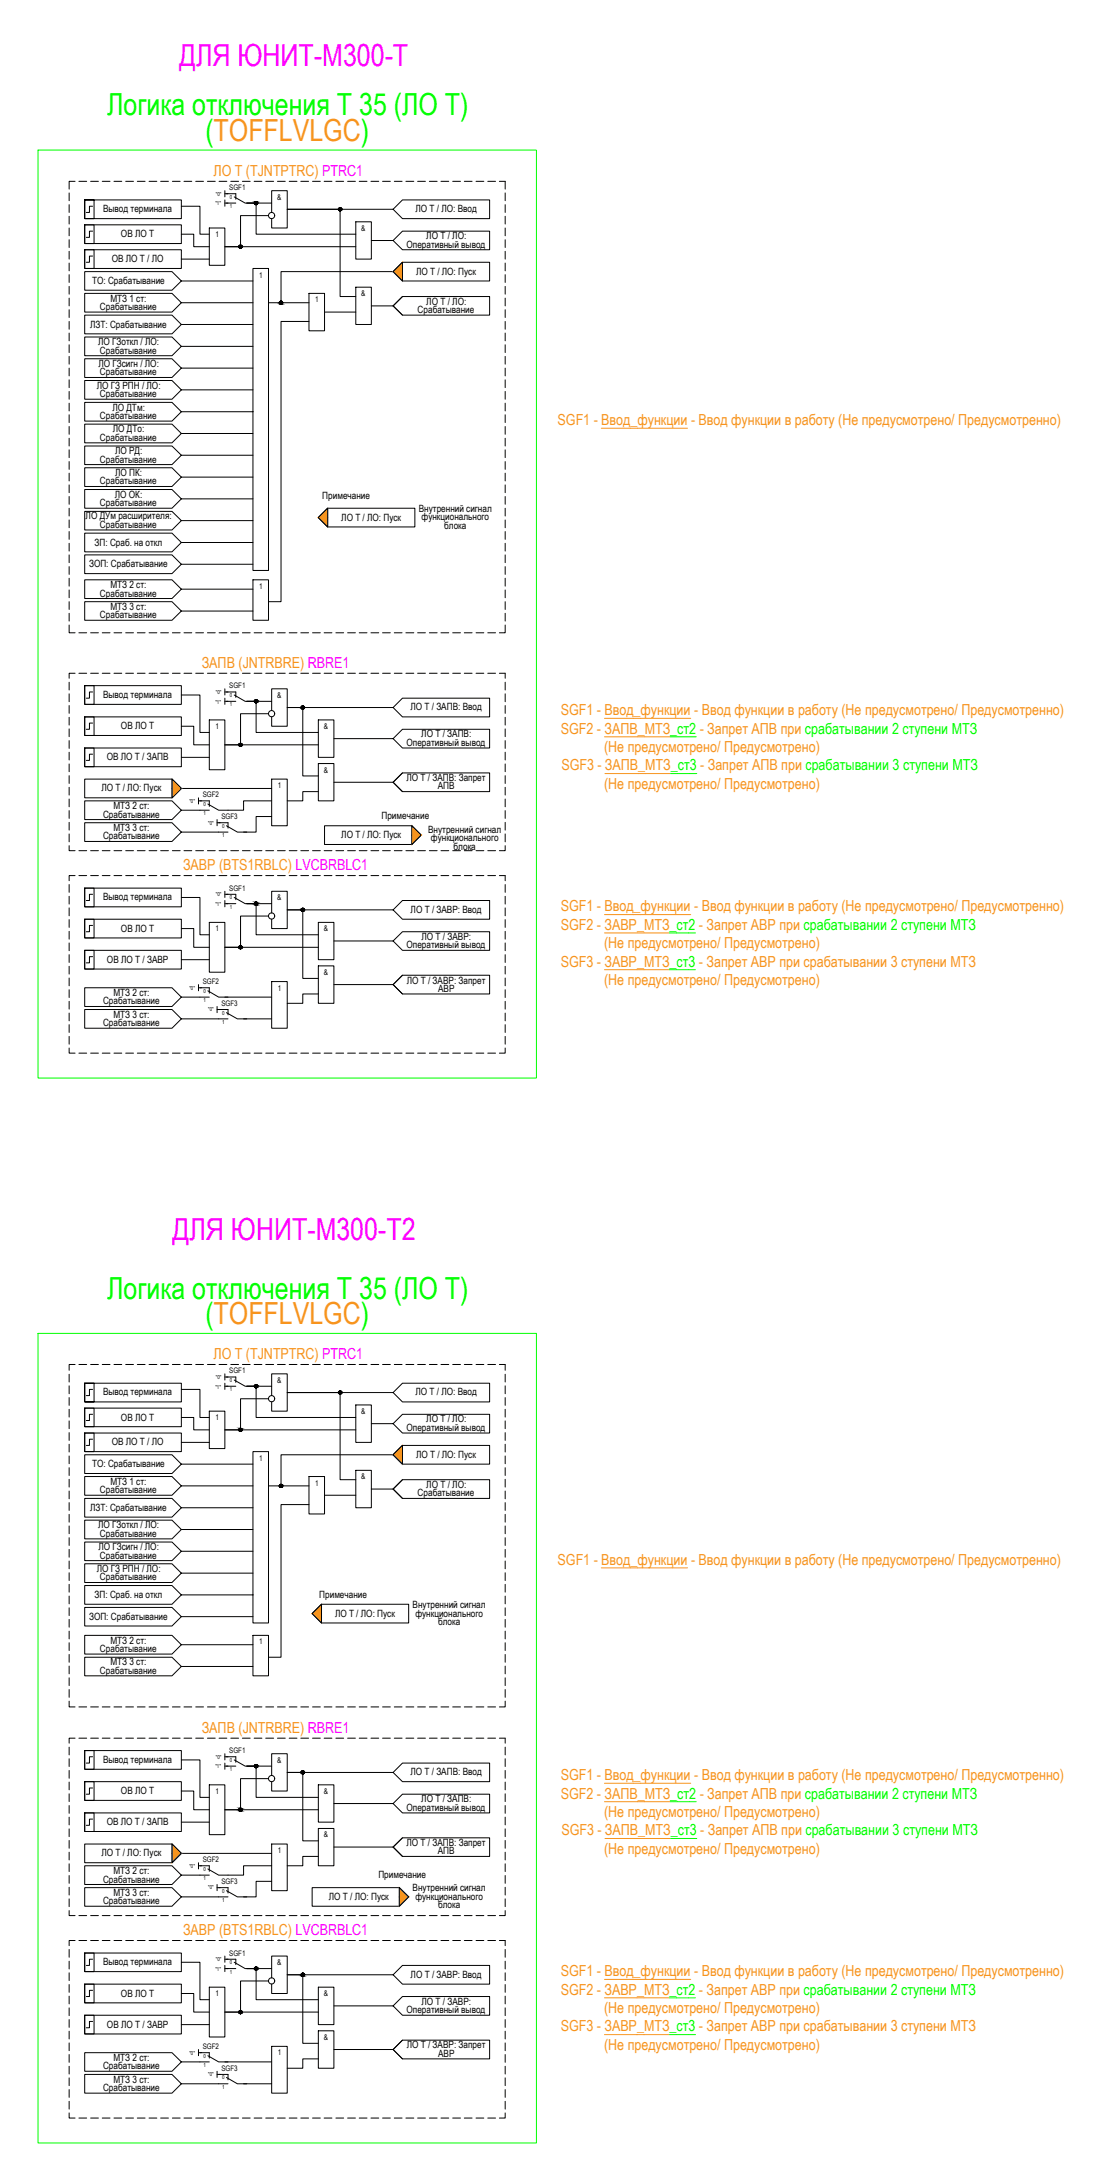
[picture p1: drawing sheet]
<svg xmlns="http://www.w3.org/2000/svg" width="353mm" height="698mm" viewBox="0 0 353 698" stroke-linecap="round" stroke-linejoin="round" font-family="sans-serif">
<defs><g id="words">
<g font-size="9.8" fill="#f0f">
<text x="57.5" y="21.2">ДЛЯ ЮНИТ-М300-Т</text>
<text x="55.4" y="398.2">ДЛЯ ЮНИТ-М300-Т2</text>
</g>
<g font-size="9.8" fill="#0f0">
<text x="34.4" y="37.1">Логика отключения Т 35 (ЛО Т)</text>
<text x="65.9" y="45.4">(TOFFLVLGC)</text>
<text x="34.4" y="417.1">Логика отключения Т 35 (ЛО Т)</text>
<text x="65.9" y="425.4">(TOFFLVLGC)</text>
</g>
<g font-size="4.9" fill="#f7941d">
<text x="68.6" y="56.5">ЛО Т (TJNTPTRC) PTRC1</text>
<text x="179" y="136.5">SGF1 - Ввод_функции - Ввод функции в работу (Не предусмотрено/ Предусмотренно)</text>
<text x="64.8" y="214.5">ЗАПВ (JNTRBRE) RBRE1</text>
<text x="180" y="229.7">SGF1 - Ввод_функции - Ввод функции в работу (Не предусмотрено/ Предусмотренно)</text>
<text x="180" y="235.6">SGF2 - ЗАПВ_МТЗ_ст2 - Запрет АПВ при срабатывании 2 ступени МТЗ</text>
<text x="194" y="241.5">(Не предусмотрено/ Предусмотрено)</text>
<text x="180.2" y="247.4">SGF3 - ЗАПВ_МТЗ_ст3 - Запрет АПВ при срабатывании 3 ступени МТЗ</text>
<text x="194" y="253.3">(Не предусмотрено/ Предусмотрено)</text>
<text x="58.8" y="279.5">ЗАВР (BTS1RBLC) LVCBRBLC1</text>
<text x="180" y="292.7">SGF1 - Ввод_функции - Ввод функции в работу (Не предусмотрено/ Предусмотренно)</text>
<text x="180" y="298.6">SGF2 - ЗАВР_МТЗ_ст2 - Запрет АВР при срабатывании 2 ступени МТЗ</text>
<text x="194" y="304.5">(Не предусмотрено/ Предусмотрено)</text>
<text x="180" y="310.4">SGF3 - ЗАВР_МТЗ_ст3 - Запрет АВР при срабатывании 3 ступени МТЗ</text>
<text x="194" y="316.3">(Не предусмотрено/ Предусмотрено)</text>
<text x="68.6" y="436.5">ЛО Т (TJNTPTRC) PTRC1</text>
<text x="179" y="502.5">SGF1 - Ввод_функции - Ввод функции в работу (Не предусмотрено/ Предусмотренно)</text>
<text x="64.8" y="556.5">ЗАПВ (JNTRBRE) RBRE1</text>
<text x="180" y="571.7">SGF1 - Ввод_функции - Ввод функции в работу (Не предусмотрено/ Предусмотренно)</text>
<text x="180" y="577.6">SGF2 - ЗАПВ_МТЗ_ст2 - Запрет АПВ при срабатывании 2 ступени МТЗ</text>
<text x="194" y="583.5">(Не предусмотрено/ Предусмотрено)</text>
<text x="180.2" y="589.4">SGF3 - ЗАПВ_МТЗ_ст3 - Запрет АПВ при срабатывании 3 ступени МТЗ</text>
<text x="194" y="595.3">(Не предусмотрено/ Предусмотрено)</text>
<text x="58.8" y="621.5">ЗАВР (BTS1RBLC) LVCBRBLC1</text>
<text x="180" y="634.7">SGF1 - Ввод_функции - Ввод функции в работу (Не предусмотрено/ Предусмотренно)</text>
<text x="180" y="640.6">SGF2 - ЗАВР_МТЗ_ст2 - Запрет АВР при срабатывании 2 ступени МТЗ</text>
<text x="194" y="646.5">(Не предусмотрено/ Предусмотрено)</text>
<text x="180" y="652.4">SGF3 - ЗАВР_МТЗ_ст3 - Запрет АВР при срабатывании 3 ступени МТЗ</text>
<text x="194" y="658.3">(Не предусмотрено/ Предусмотрено)</text>
</g>
<g font-size="3.2">
<text x="33.1" y="68.2">Вывод терминала</text>
<text x="133.4" y="68.1">ЛО Т / ЛО: Ввод</text>
<text x="38.8" y="76.2">ОВ ЛО Т</text>
<text x="136.9" y="76.9">ЛО Т / ЛО:</text>
<text x="130.5" y="79.6">Оперативный вывод</text>
<text x="35.9" y="84.2">ОВ ЛО Т / ЛО</text>
<text x="133.6" y="88.2">ЛО Т / ЛО: Пуск</text>
<text x="29.6" y="91.2">ТО: Срабатывание</text>
<text x="32.1" y="99.6">Срабатывание</text>
<text x="35.4" y="96.8">МТЗ 1 ст:</text>
<text x="134.1" y="100.6">Срабатывание</text>
<text x="136.9" y="97.9">ЛО Т / ЛО:</text>
<text x="28.9" y="105.2">ЛЗТ: Срабатывание</text>
<text x="31.5" y="110.9">ЛО ГЗоткл / ЛО:</text>
<text x="32.1" y="113.6">Срабатывание</text>
<text x="31.6" y="117.8">ЛО ГЗсигн / ЛО:</text>
<text x="31" y="124.8">ЛО ГЗ РПН / ЛО:</text>
<text x="32.1" y="120.6">Срабатывание</text>
<text x="32.1" y="127.6">Срабатывание</text>
<text x="36.1" y="131.9">ЛО ДТм:</text>
<text x="32.1" y="134.6">Срабатывание</text>
<text x="32.1" y="141.6">Срабатывание</text>
<text x="36.3" y="138.8">ЛО ДТо:</text>
<text x="32.1" y="148.6">Срабатывание</text>
<text x="36.9" y="145.8">ЛО РД:</text>
<text x="32.1" y="155.6">Срабатывание</text>
<text x="37" y="152.9">ЛО ПК:</text>
<text x="36.9" y="159.8">ЛО ОК:</text>
<text x="103.5" y="160.2">Примечание</text>
<text x="27.5" y="166.8">ЛО ДУм расширителя:</text>
<text x="32.1" y="162.6">Срабатывание</text>
<text x="109.6" y="167.2">ЛО Т / ЛО: Пуск</text>
<text x="134.5" y="164.5">Внутренний сигнал</text>
<text x="135.4" y="167.2">функционального</text>
<text x="32.1" y="169.6">Срабатывание</text>
<text x="142.6" y="169.9">блока</text>
<text x="30.4" y="175.2">ЗП: Сраб. на откл</text>
<text x="28.6" y="182.2">ЗОП: Срабатывание</text>
<text x="32.1" y="191.6">Срабатывание</text>
<text x="35.4" y="188.8">МТЗ 2 ст:</text>
<text x="35.4" y="195.8">МТЗ 3 ст:</text>
<text x="32.1" y="198.6">Срабатывание</text>
<text x="33.1" y="224.2">Вывод терминала</text>
<text x="131.8" y="228.2">ЛО Т / ЗАПВ: Ввод</text>
<text x="38.8" y="234.2">ОВ ЛО Т</text>
<text x="130.5" y="239.6">Оперативный вывод</text>
<text x="135.3" y="236.8">ЛО Т / ЗАПВ:</text>
<text x="34.3" y="244.2">ОВ ЛО Т / ЗАПВ</text>
<text x="130.5" y="250.9">ЛО Т / ЗАПВ: Запрет</text>
<text x="32.6" y="254.2">ЛО Т / ЛО: Пуск</text>
<text x="140.6" y="253.5">АПВ</text>
<text x="33.1" y="262.6">Срабатывание</text>
<text x="36.4" y="259.8">МТЗ 2 ст:</text>
<text x="122.5" y="263.2">Примечание</text>
<text x="33.1" y="269.6">Срабатывание</text>
<text x="36.4" y="266.9">МТЗ 3 ст:</text>
<text x="109.6" y="269.2">ЛО Т / ЛО: Пуск</text>
<text x="137.5" y="267.5">Внутренний сигнал</text>
<text x="138.4" y="270.2">функционального</text>
<text x="145.6" y="272.9">блока</text>
<text x="33.1" y="289.2">Вывод терминала</text>
<text x="131.8" y="293.1">ЛО Т / ЗАВР: Ввод</text>
<text x="38.8" y="299.2">ОВ ЛО Т</text>
<text x="130.5" y="304.6">Оперативный вывод</text>
<text x="135.4" y="301.9">ЛО Т / ЗАВР:</text>
<text x="34.3" y="309.2">ОВ ЛО Т / ЗАВР</text>
<text x="130.6" y="315.9">ЛО Т / ЗАВР: Запрет</text>
<text x="33.1" y="322.6">Срабатывание</text>
<text x="36.4" y="319.9">МТЗ 2 ст:</text>
<text x="140.6" y="318.5">АВР</text>
<text x="33.1" y="329.6">Срабатывание</text>
<text x="36.4" y="326.8">МТЗ 3 ст:</text>
<text x="33.1" y="448.2">Вывод терминала</text>
<text x="133.4" y="448.2">ЛО Т / ЛО: Ввод</text>
<text x="38.8" y="456.2">ОВ ЛО Т</text>
<text x="130.5" y="459.6">Оперативный вывод</text>
<text x="136.9" y="456.8">ЛО Т / ЛО:</text>
<text x="35.9" y="464.2">ОВ ЛО Т / ЛО</text>
<text x="29.6" y="471.2">ТО: Срабатывание</text>
<text x="133.6" y="468.2">ЛО Т / ЛО: Пуск</text>
<text x="32.1" y="479.6">Срабатывание</text>
<text x="35.4" y="476.8">МТЗ 1 ст:</text>
<text x="136.9" y="477.8">ЛО Т / ЛО:</text>
<text x="28.9" y="485.2">ЛЗТ: Срабатывание</text>
<text x="134.1" y="480.6">Срабатывание</text>
<text x="31.5" y="490.8">ЛО ГЗоткл / ЛО:</text>
<text x="31.6" y="497.8">ЛО ГЗсигн / ЛО:</text>
<text x="32.1" y="493.6">Срабатывание</text>
<text x="32.1" y="500.6">Срабатывание</text>
<text x="31" y="504.9">ЛО ГЗ РПН / ЛО:</text>
<text x="32.1" y="507.6">Срабатывание</text>
<text x="30.4" y="513.2">ЗП: Сраб. на откл</text>
<text x="102.5" y="513.2">Примечание</text>
<text x="28.6" y="520.2">ЗОП: Срабатывание</text>
<text x="107.6" y="519.2">ЛО Т / ЛО: Пуск</text>
<text x="132.5" y="516.5">Внутренний сигнал</text>
<text x="133.4" y="519.2">функционального</text>
<text x="140.6" y="521.9">блока</text>
<text x="35.4" y="527.8">МТЗ 2 ст:</text>
<text x="32.1" y="530.6">Срабатывание</text>
<text x="32.1" y="537.6">Срабатывание</text>
<text x="35.4" y="534.8">МТЗ 3 ст:</text>
<text x="33.1" y="566.2">Вывод терминала</text>
<text x="131.8" y="570.2">ЛО Т / ЗАПВ: Ввод</text>
<text x="38.8" y="576.2">ОВ ЛО Т</text>
<text x="130.5" y="581.6">Оперативный вывод</text>
<text x="135.3" y="578.9">ЛО Т / ЗАПВ:</text>
<text x="34.3" y="586.2">ОВ ЛО Т / ЗАПВ</text>
<text x="130.5" y="592.9">ЛО Т / ЗАПВ: Запрет</text>
<text x="32.6" y="596.2">ЛО Т / ЛО: Пуск</text>
<text x="140.6" y="595.5">АПВ</text>
<text x="33.1" y="604.6">Срабатывание</text>
<text x="36.4" y="601.8">МТЗ 2 ст:</text>
<text x="121.5" y="603.2">Примечание</text>
<text x="33.1" y="611.6">Срабатывание</text>
<text x="36.4" y="608.8">МТЗ 3 ст:</text>
<text x="105.6" y="610.2">ЛО Т / ЛО: Пуск</text>
<text x="132.5" y="607.5">Внутренний сигнал</text>
<text x="133.4" y="610.1">функционального</text>
<text x="140.6" y="612.9">блока</text>
<text x="33.1" y="631.2">Вывод терминала</text>
<text x="131.8" y="635.2">ЛО Т / ЗАВР: Ввод</text>
<text x="38.8" y="641.2">ОВ ЛО Т</text>
<text x="130.5" y="646.5">Оперативный вывод</text>
<text x="135.4" y="643.8">ЛО Т / ЗАВР:</text>
<text x="34.3" y="651.2">ОВ ЛО Т / ЗАВР</text>
<text x="130.6" y="657.8">ЛО Т / ЗАВР: Запрет</text>
<text x="33.1" y="664.6">Срабатывание</text>
<text x="36.4" y="661.8">МТЗ 2 ст:</text>
<text x="140.6" y="660.6">АВР</text>
<text x="33.1" y="671.6">Срабатывание</text>
<text x="36.4" y="668.9">МТЗ 3 ст:</text>
</g>
<g font-size="2.5">
<text x="89" y="64.1">&amp;</text>
<text x="69.2" y="76.1">1</text>
<text x="116" y="74.1">&amp;</text>
<text x="83.2" y="89.1">1</text>
<text x="116" y="95.1">&amp;</text>
<text x="101.2" y="97.1">1</text>
<text x="83.2" y="189.1">1</text>
<text x="89" y="224.1">&amp;</text>
<text x="69.2" y="234.1">1</text>
<text x="104" y="234.1">&amp;</text>
<text x="104" y="248.1">&amp;</text>
<text x="89.2" y="253.1">1</text>
<text x="89" y="289.1">&amp;</text>
<text x="69.2" y="299.1">1</text>
<text x="104" y="299.1">&amp;</text>
<text x="104" y="313.1">&amp;</text>
<text x="89.2" y="318.1">1</text>
<text x="89" y="444.1">&amp;</text>
<text x="116" y="454.1">&amp;</text>
<text x="69.2" y="456.1">1</text>
<text x="83.2" y="469.1">1</text>
<text x="101.2" y="477.1">1</text>
<text x="116" y="475.1">&amp;</text>
<text x="83.2" y="528.1">1</text>
<text x="89" y="566.1">&amp;</text>
<text x="69.2" y="576.1">1</text>
<text x="104" y="576.1">&amp;</text>
<text x="104" y="590.1">&amp;</text>
<text x="89.2" y="595.1">1</text>
<text x="89" y="631.1">&amp;</text>
<text x="69.2" y="641.1">1</text>
<text x="104" y="641.1">&amp;</text>
<text x="104" y="655.1">&amp;</text>
<text x="89.2" y="660.1">1</text>
</g>
<g font-size="2.4">
<text x="73.6" y="61.1">SGF1</text>
<text x="73.6" y="221.1">SGF1</text>
<text x="65.1" y="256.1">SGF2</text>
<text x="71.1" y="263.1">SGF3</text>
<text x="73.6" y="286.1">SGF1</text>
<text x="65.1" y="316.1">SGF2</text>
<text x="71.1" y="323.1">SGF3</text>
<text x="73.6" y="441.1">SGF1</text>
<text x="73.6" y="563.1">SGF1</text>
<text x="65.1" y="598.1">SGF2</text>
<text x="71.1" y="605.1">SGF3</text>
<text x="73.6" y="628.1">SGF1</text>
<text x="65.1" y="658.1">SGF2</text>
<text x="71.1" y="665.1">SGF3</text>
</g>
<g font-size="1.7">
<text x="69.1" y="66">&quot;1&quot;</text>
<text x="69.3" y="62.9">&quot;0&quot;</text>
<text x="73.8" y="63.9">0</text>
<text x="73.8" y="66.8">1</text>
<text x="69.1" y="226">&quot;1&quot;</text>
<text x="69.3" y="222.8">&quot;0&quot;</text>
<text x="73.8" y="223.8">0</text>
<text x="73.8" y="226.9">1</text>
<text x="60.8" y="257.8">&quot;0&quot;</text>
<text x="65.3" y="258.9">0</text>
<text x="65.3" y="261.9">1</text>
<text x="66.8" y="264.9">&quot;0&quot;</text>
<text x="71.3" y="265.8">0</text>
<text x="71.3" y="268.8">1</text>
<text x="69.3" y="287.9">&quot;0&quot;</text>
<text x="69.1" y="291">&quot;1&quot;</text>
<text x="73.8" y="288.9">0</text>
<text x="73.8" y="291.8">1</text>
<text x="60.8" y="317.9">&quot;0&quot;</text>
<text x="65.3" y="318.8">0</text>
<text x="65.3" y="321.8">1</text>
<text x="66.8" y="324.9">&quot;0&quot;</text>
<text x="71.3" y="325.9">0</text>
<text x="71.3" y="328.8">1</text>
<text x="69.3" y="442.8">&quot;0&quot;</text>
<text x="73.8" y="443.9">0</text>
<text x="69.1" y="446">&quot;1&quot;</text>
<text x="73.8" y="446.9">1</text>
<text x="69.1" y="568">&quot;1&quot;</text>
<text x="69.3" y="564.8">&quot;0&quot;</text>
<text x="73.8" y="565.9">0</text>
<text x="73.8" y="568.9">1</text>
<text x="60.8" y="599.9">&quot;0&quot;</text>
<text x="65.3" y="600.9">0</text>
<text x="65.3" y="603.8">1</text>
<text x="66.8" y="606.8">&quot;0&quot;</text>
<text x="71.3" y="607.9">0</text>
<text x="71.3" y="610.9">1</text>
<text x="69.3" y="629.9">&quot;0&quot;</text>
<text x="69.1" y="633">&quot;1&quot;</text>
<text x="73.8" y="630.8">0</text>
<text x="73.8" y="633.8">1</text>
<text x="60.8" y="659.8">&quot;0&quot;</text>
<text x="65.3" y="660.9">0</text>
<text x="65.3" y="663.9">1</text>
<text x="66.8" y="666.9">&quot;0&quot;</text>
<text x="71.3" y="667.8">0</text>
<text x="71.3" y="670.8">1</text>
</g>
</g></defs>
<!-- layer: 0 -->
<g fill="none" stroke="#000" stroke-width=".32">
<path d="M24.1 58.2h-1.9v2.5M25.3 58.2h2.5M29.1 58.2h2.5M32.8 58.2h2.5M36.6 58.2h2.5M40.4 58.2h2.5M44.1 58.2h2.5M47.9 58.2h2.5M51.6 58.2h2.5M55.3 58.2h2.5M59.1 58.2h2.5M62.8 58.2h2.5"/>
<path d="M66.6 58.2h2.5M70.3 58.2h2.5M74.1 58.2h2.5M77.8 58.2h2.5M81.6 58.2h2.5M85.3 58.2h2.6M89.1 58.2h2.5M92.9 58.2h2.5M96.6 58.2h2.5M100.3 58.2h2.5M104.1 58.2h2.5M107.8 58.2h2.5"/>
<path d="M111.6 58.2h2.5M115.3 58.2h2.5M119.1 58.2h2.5M122.8 58.2h2.5M126.6 58.2h2.5M130.3 58.2h2.6M134.1 58.2h2.5M137.9 58.2h2.5M141.6 58.2h2.5M145.3 58.2h2.5M149.1 58.2h2.5M152.8 58.2h2.5"/>
<path d="M156.6 58.2h2.5M160.3 58.2h1.9v2.5M22.2 62v2.5M22.2 65.7v2.5M22.2 69.5v2.5M22.2 73.2v2.5M22.2 77v2.5M27.2 72.2h31v6h-31zM27.2 72.2h3v6h-3zM27.2 64.2v6h3v-6h-3h31v6h-31zM29.7 74.2h-1v2h-1M29.7 66.2h-1v2h-1"/>
<path d="M58.2 75.2h4v4h5M58.2 66.2h6v9h3M67.2 73.2h5v12h-5zM72.2 61.2v2M72.2 64.2v2M72.2 62.2h1M72.2 65.2h1M86.2 69.2h-9v10h-5h42M87.2 65.2h-8h3v10h32M87.2 68.2v-7h5v12h-5v-3M114.2 71.2h5v12h-5zM119.2 77.2h7l3-3h28v6h-28l-3-3"/>
<path d="M126.2 67.2h-34h17v28h5M129.2 64.2h28v6h-28l-3-3zM162.2 62v2.5M162.2 65.7v2.5M162.2 69.5v2.5M162.2 73.2v2.5M162.2 77v2.5M22.2 80.7v2.5M22.2 84.5v2.5M22.2 88.2v2.5M22.2 92v2.5M22.2 95.7v2.5"/>
<path d="M22.2 99.5v2.5M27.2 87.2h28l3 3-3 3h-28zM27.2 94.2h28l3 3-3 3h-28zM27.2 80.2h3v6h-3zM27.2 80.2h31v6h-31zM29.7 82.2h-1v2h-1M58.2 97.2h23M58.2 90.2h23M58.2 83.2h9M81.2 86.2h5v97h-5zM86.2 97.2h13M99.2 94.2h5v12h-5z"/>
<path d="M114.2 92.2h5v12h-5zM119.2 98.2h7M126.2 87.2l3-3h28v6h-28l-3-3h-36v10M129.2 95.2l-3 3 3 3M129.2 95.2h28v6h-28l-3-3zM129.2 84.2l-3 3 3 3M129.2 84.2v6l-3-3zM162.2 80.7v2.5M162.2 84.5v2.5M162.2 88.2v2.5M162.2 92v2.5M162.2 95.7v2.5"/>
<path d="M162.2 99.5v2.5M22.2 103.2v2.5M22.2 107v2.5M22.2 110.7v2.5M22.2 114.5v2.5M22.2 118.2v2.5M27.2 108.2h28l3 3-3 3h-28zM27.2 115.2h28l3 3-3 3h-28zM58.2 104.2l-3 3h-28v-6h28l3 3h23M58.2 111.2h23M58.2 118.2h23M99.2 103.2h-9v90h-4"/>
<path d="M104.2 100.2h10M162.2 103.2v2.5M162.2 107v2.5M162.2 110.7v2.5M162.2 114.5v2.5M162.2 118.2v2.5M22.2 122v2.5M22.2 125.7v2.5M22.2 129.5v2.5M22.2 133.2v2.5M22.2 137v2.5M27.2 122.2h28l3 3-3 3h-28z"/>
<path d="M27.2 129.2h28l3 3-3 3h-28zM27.2 136.2h28l3 3-3 3h-28zM58.2 125.2h23M58.2 132.2h23M58.2 139.2h23M162.2 122v2.5M162.2 125.7v2.5M162.2 129.5v2.5M162.2 133.2v2.5M162.2 137v2.5M22.2 140.7v2.5M22.2 144.5v2.5"/>
<path d="M22.2 148.2v2.5M22.2 152v2.5M22.2 155.7v2.5M22.2 159.5v2.5M27.2 143.2h28l3 3-3 3h-28zM27.2 150.2h28l3 3-3 3h-28zM27.2 157.2h28l3 3-3 3h-28zM58.2 146.2h23M58.2 153.2h23M162.2 140.7v2.5M162.2 144.5v2.5M162.2 148.2v2.5"/>
<path d="M162.2 152v2.5M162.2 155.7v2.5M162.2 159.5v2.5M22.2 163.2v2.5M22.2 167v2.5M22.2 170.7v2.5M22.2 174.5v2.5M22.2 178.2v2.5M27.2 171.2h28l3 3-3 3h-28zM27.2 164.2h28l3 3-3 3h-28zM58.2 160.2h23M58.2 167.2h23"/>
<path d="M58.2 174.2h23M102.2 166.2l3-3h28v6h-28zM102.2 166.2l3-3v6zM105.2 163.2l-3 3 3 3M162.2 163.2v2.5M162.2 167v2.5M162.2 170.7v2.5M162.2 174.5v2.5M162.2 178.2v2.5M22.2 182v2.5M22.2 185.7v2.5M22.2 189.5v2.5"/>
<path d="M22.2 193.2v2.5M22.2 197v2.5M27.2 186.2h28l3 3-3 3h-28zM27.2 193.2h28l3 3-3 3h-28zM58.2 181.2l-3 3h-28v-6h28l3 3h23M58.2 189.2h23M58.2 196.2h23M81.2 186.2h5v13h-5zM162.2 182v2.5M162.2 185.7v2.5M162.2 189.5v2.5M162.2 193.2v2.5"/>
<path d="M162.2 197v2.5M22.2 200.7v2.5h1.9M22.2 219.1v2.5M24.1 216.2h-1.9v1.6M25.3 203.2h2.5M25.3 216.2h2.5M29.1 203.2h2.5M29.1 216.2h2.5M32.8 203.2h2.5M32.8 216.2h2.5M36.6 203.2h2.5M36.6 216.2h2.5"/>
<path d="M40.4 203.2h2.5M40.4 216.2h2.5M44.1 203.2h2.5M44.1 216.2h2.5M47.9 203.2h2.5M47.9 216.2h2.5M51.6 203.2h2.5M51.6 216.2h2.5M55.3 203.2h2.5M55.3 216.2h2.5M59.1 203.2h2.5M59.1 216.2h2.5"/>
<path d="M62.8 203.2h2.5M62.8 216.2h2.5M66.6 203.2h2.5M66.6 216.2h2.5M70.3 203.2h2.5M70.3 216.2h2.5M74.1 203.2h2.5M74.1 216.2h2.5M77.8 203.2h2.5M77.8 216.2h2.5M81.6 203.2h2.5M81.6 216.2h2.5"/>
<path d="M85.3 203.2h2.6M85.3 216.2h2.6M89.1 203.2h2.5M89.1 216.2h2.5M92.9 203.2h2.5M92.9 216.2h2.5M96.6 203.2h2.5M96.6 216.2h2.5M100.3 203.2h2.5M100.3 216.2h2.5M104.1 203.2h2.5M104.1 216.2h2.5"/>
<path d="M107.8 203.2h2.5M107.8 216.2h2.5M111.6 203.2h2.5M111.6 216.2h2.5M115.3 203.2h2.5M115.3 216.2h2.5M119.1 203.2h2.5M119.1 216.2h2.5M122.8 203.2h2.5M122.8 216.2h2.5M126.6 203.2h2.5M126.6 216.2h2.5"/>
<path d="M130.3 203.2h2.6M130.3 216.2h2.6M134.1 203.2h2.5M134.1 216.2h2.5M137.9 203.2h2.5M137.9 216.2h2.5M141.6 203.2h2.5M141.6 216.2h2.5M145.3 203.2h2.5M145.3 216.2h2.5M149.1 203.2h2.5M149.1 216.2h2.5"/>
<path d="M152.8 203.2h2.5M152.8 216.2h2.5M156.6 203.2h2.5M156.6 216.2h2.5M160.3 216.2h1.9v1.6M162.2 200.7v2.5h-1.9M162.2 219.1v2.5M22.2 222.8v2.6M22.2 226.6v2.5M22.2 230.4v2.5M22.2 234.1v2.5M22.2 237.9v2.5"/>
<path d="M27.2 230.2h3v6h-3zM27.2 230.2h31v6h-31zM27.2 220.2h3v6h-3zM27.2 220.2h31v6h-31zM29.7 232.2h-1v2h-1M29.7 222.2h-1v2h-1M58.2 233.2h4v6h5M58.2 223.2h6v12h3M67.2 231.2h5v16h-5zM72.2 221.2v2M72.2 224.2v2M72.2 222.2h1"/>
<path d="M72.2 225.2h1M86.2 229.2h-9v10h-5h30M87.2 225.2h-8h3v10h20M87.2 228.2v-7h5v12h-5v-3M102.2 231.2h5v12h-5zM107.2 237.2h19l3-3h28v6h-28l-3-3M126.2 227.2h-34h5v22h5M129.2 224.2h28v6h-28l-3-3zM162.2 222.8v2.6M162.2 226.6v2.5M162.2 230.4v2.5M162.2 234.1v2.5"/>
<path d="M162.2 237.9v2.5M22.2 241.6v2.5M22.2 245.4v2.4M22.2 249.1v2.5M22.2 252.8v2.5M22.2 256.6v2.5M27.2 250.2h28l3 3-3 3h-28zM27.2 240.2h3v6h-3zM27.2 240.2h31v6h-31zM27.2 257.2h28l3 3-3 3h-28zM29.7 242.2h-1v2h-1M55.2 250.2l3 3-3 3z"/>
<path d="M58.2 253.2h29M58.2 243.2h9M63.7 256.2v2M63.7 257.2h1M87.2 250.2h5v15h-5zM87.2 257.2h-9v3h-5M102.2 245.2h5v12h-5zM102.2 254.2h-5v3h-5M107.2 251.2h19M129.2 248.2l-3 3 3 3M129.2 248.2h28v6h-28l-3-3zM162.2 241.6v2.5"/>
<path d="M162.2 245.4v2.4M162.2 249.1v2.5M162.2 252.8v2.5M162.2 256.6v2.5M22.2 271.6v1.6h1.9M22.2 260.3v2.5M22.2 264.1v2.5M22.2 267.8v2.6M25.3 273.2h2.5M27.2 264.2h28l3 3-3 3h-28zM29.1 273.2h2.5M32.8 273.2h2.5"/>
<path d="M36.6 273.2h2.5M40.4 273.2h2.5M44.1 273.2h2.5M47.9 273.2h2.5M51.6 273.2h2.5M55.3 273.2h2.5M58.2 260.2h6M58.2 267.2h12M59.1 273.2h2.5M62.8 273.2h2.5M66.6 273.2h2.5M69.7 263.2v2"/>
<path d="M69.7 264.2h1M70.3 273.2h2.5M74.1 273.2h2.5M77.8 273.2h2.5M81.6 273.2h2.5M85.3 273.2h2.6M87.2 262.2h-5v5h-4M89.1 273.2h2.5M92.9 273.2h2.5M96.6 273.2h2.5M100.3 273.2h2.5M104.1 273.2h2.5"/>
<path d="M104.2 265.2h28l3 3-3 3h-28zM107.8 273.2h2.5M111.6 273.2h2.5M115.3 273.2h2.5M119.1 273.2h2.5M122.8 273.2h2.5M126.6 273.2h2.5M130.3 273.2h2.6M132.2 265.2l3 3-3 3zM134.1 273.2h2.5M137.9 273.2h2.5M141.6 273.2h2.5"/>
<path d="M145.3 273.2h2.5M149.1 273.2h2.5M152.8 273.2h2.5M156.6 273.2h2.5M162.2 271.6v1.6h-1.9M162.2 260.3v2.5M162.2 264.1v2.5M162.2 267.8v2.6M22.2 284.1v2.5M22.2 287.9v2.5M22.2 291.6v2.5M22.2 295.3v2.5"/>
<path d="M22.2 299.1v2.5M24.1 281.2h-1.9v1.7M25.3 281.2h2.5M27.2 295.2h3v6h-3zM27.2 295.2h31v6h-31zM27.2 285.2h3v6h-3zM27.2 285.2h31v6h-31zM29.1 281.2h2.5M29.7 297.2h-1v2h-1M29.7 287.2h-1v2h-1M32.8 281.2h2.5M36.6 281.2h2.5"/>
<path d="M40.4 281.2h2.5M44.1 281.2h2.5M47.9 281.2h2.5M51.6 281.2h2.5M55.3 281.2h2.5M58.2 298.2h4v6h5M58.2 288.2h6v12h3M59.1 281.2h2.5M62.8 281.2h2.5M66.6 281.2h2.5M67.2 296.2h5v16h-5zM70.3 281.2h2.5"/>
<path d="M72.2 286.2v2M72.2 289.2v2M72.2 287.2h1M72.2 290.2h1M74.1 281.2h2.5M77.8 281.2h2.5M81.6 281.2h2.5M85.3 281.2h2.6M86.2 294.2h-9v10h-5h30M87.2 290.2h-8h3v10h20M87.2 293.2v-7h5v12h-5v-3M89.1 281.2h2.5"/>
<path d="M92.9 281.2h2.5M96.6 281.2h2.5M100.3 281.2h2.5M102.2 296.2h5v12h-5zM104.1 281.2h2.5M107.8 281.2h2.5M111.6 281.2h2.5M115.3 281.2h2.5M119.1 281.2h2.5M122.8 281.2h2.5M126.2 292.2h-34h5v22h5M126.6 281.2h2.5"/>
<path d="M129.2 289.2h28v6h-28l-3-3zM130.3 281.2h2.6M134.1 281.2h2.5M137.9 281.2h2.5M141.6 281.2h2.5M145.3 281.2h2.5M149.1 281.2h2.5M152.8 281.2h2.5M156.6 281.2h2.5M160.3 281.2h1.9v1.7M162.2 284.1v2.5M162.2 287.9v2.5"/>
<path d="M162.2 291.6v2.5M162.2 295.3v2.5M162.2 299.1v2.5M22.2 302.8v2.5M22.2 306.6v2.5M22.2 310.3v2.5M22.2 314.1v2.5M22.2 317.9v2.5M27.2 305.2h3v6h-3zM27.2 305.2h31v6h-31zM27.2 317.2h28l3 3-3 3h-28zM29.7 307.2h-1v2h-1"/>
<path d="M58.2 308.2h9M63.7 316.2v2M63.7 317.2h1M87.2 315.2h5v15h-5zM102.2 310.2h5v12h-5zM102.2 319.2h-5v3h-5M107.2 316.2h19M107.2 302.2h19M126.2 302.2l3-3h28v6h-28zM129.2 313.2l-3 3 3 3M129.2 313.2h28v6h-28l-3-3zM162.2 302.8v2.5"/>
<path d="M162.2 306.6v2.5M162.2 310.3v2.5M162.2 314.1v2.5M162.2 317.9v2.5M22.2 336.6v1.6h1.9M22.2 321.6v2.5M22.2 325.4v2.5M22.2 329.1v2.5M22.2 332.9v2.5M25.3 338.2h2.5M27.2 324.2h28l3 3-3 3h-28zM29.1 338.2h2.5"/>
<path d="M32.8 338.2h2.5M36.6 338.2h2.5M40.4 338.2h2.5M44.1 338.2h2.5M47.9 338.2h2.5M51.6 338.2h2.5M55.3 338.2h2.5M58.2 320.2h6M58.2 327.2h12M59.1 338.2h2.5M62.8 338.2h2.5M66.6 338.2h2.5"/>
<path d="M69.7 323.2v2M69.7 324.2h1M70.3 338.2h2.5M72.2 320.2h15M74.1 338.2h2.5M77.8 338.2h2.5M78.2 327.2h9M81.6 338.2h2.5M85.3 338.2h2.6M89.1 338.2h2.5M92.9 338.2h2.5M96.6 338.2h2.5"/>
<path d="M100.3 338.2h2.5M104.1 338.2h2.5M107.8 338.2h2.5M111.6 338.2h2.5M115.3 338.2h2.5M119.1 338.2h2.5M122.8 338.2h2.5M126.6 338.2h2.5M130.3 338.2h2.6M134.1 338.2h2.5M137.9 338.2h2.5M141.6 338.2h2.5"/>
<path d="M145.3 338.2h2.5M149.1 338.2h2.5M152.8 338.2h2.5M156.6 338.2h2.5M162.2 336.6v1.6h-1.9M162.2 321.6v2.5M162.2 325.4v2.5M162.2 329.1v2.5M162.2 332.9v2.5M24.1 438.2h-1.9v1.9M25.3 438.2h2.5M29.1 438.2h2.5"/>
<path d="M32.8 438.2h2.5M36.6 438.2h2.5M40.4 438.2h2.5M44.1 438.2h2.5M47.9 438.2h2.5M51.6 438.2h2.5M55.3 438.2h2.5M59.1 438.2h2.5M62.8 438.2h2.5M66.6 438.2h2.5M70.3 438.2h2.5M74.1 438.2h2.5"/>
<path d="M77.8 438.2h2.5M81.6 438.2h2.5M85.3 438.2h2.6M89.1 438.2h2.5M92.9 438.2h2.5M96.6 438.2h2.5M100.3 438.2h2.5M104.1 438.2h2.5M107.8 438.2h2.5M111.6 438.2h2.5M115.3 438.2h2.5M119.1 438.2h2.5"/>
<path d="M122.8 438.2h2.5M126.6 438.2h2.5M130.3 438.2h2.6M134.1 438.2h2.5M137.9 438.2h2.5M141.6 438.2h2.5M145.3 438.2h2.5M149.1 438.2h2.5M152.8 438.2h2.5M156.6 438.2h2.5M160.3 438.2h1.9v1.9M22.2 441.4v2.5"/>
<path d="M22.2 445.1v2.5M22.2 448.8v2.5M22.2 452.6v2.5M22.2 456.3v2.5M27.2 452.2h31v6h-31zM27.2 452.2h3v6h-3zM27.2 444.2v6h3v-6h-3h31v6h-31zM29.7 454.2h-1v2h-1M29.7 446.2h-1v2h-1M58.2 455.2h4v4h5M58.2 446.2h6v9h3M67.2 453.2h5v12h-5z"/>
<path d="M72.2 441.2v2M72.2 444.2v2M72.2 442.2h1M72.2 445.2h1M86.2 449.2h-9v10h-5h42M87.2 445.2h-8h3v10h32M87.2 448.2v-7h5v12h-5v-3M114.2 451.2h5v12h-5zM119.2 457.2h7l3-3h28v6h-28l-3-3M126.2 447.2h-34h17v28h5M129.2 444.2h28v6h-28l-3-3zM162.2 441.4v2.5"/>
<path d="M162.2 445.1v2.5M162.2 448.8v2.5M162.2 452.6v2.5M162.2 456.3v2.5M22.2 460.1v2.5M22.2 463.8v2.5M22.2 467.6v2.5M22.2 471.4v2.5M22.2 475.1v2.5M22.2 478.9v2.5M27.2 467.2h28l3 3-3 3h-28zM27.2 474.2h28l3 3-3 3h-28z"/>
<path d="M27.2 460.2h3v6h-3zM27.2 460.2h31v6h-31zM29.7 462.2h-1v2h-1M58.2 477.2h23M58.2 470.2h23M58.2 463.2h9M81.2 466.2h5v55h-5zM86.2 477.2h13M99.2 474.2h5v12h-5zM114.2 472.2h5v12h-5zM119.2 478.2h7M126.2 478.2l3-3h28v6h-28z"/>
<path d="M126.2 467.2l3-3h28v6h-28l-3-3h-36v10M129.2 475.2l-3 3 3 3M129.2 464.2l-3 3 3 3M129.2 464.2v6l-3-3zM162.2 460.1v2.5M162.2 463.8v2.5M162.2 467.6v2.5M162.2 471.4v2.5M162.2 475.1v2.5M162.2 478.9v2.5M22.2 482.6v2.5M22.2 486.4v2.5"/>
<path d="M22.2 490.1v2.5M22.2 493.8v2.5M22.2 497.6v2.5M27.2 488.2h28l3 3-3 3h-28zM27.2 495.2h28l3 3-3 3h-28zM58.2 484.2l-3 3h-28v-6h28l3 3h23M58.2 491.2h23M58.2 498.2h23M99.2 483.2h-9v49h-4M104.2 480.2h10M162.2 482.6v2.5M162.2 486.4v2.5"/>
<path d="M162.2 490.1v2.5M162.2 493.8v2.5M162.2 497.6v2.5M22.2 501.3v2.5M22.2 505.1v2.5M22.2 508.8v2.5M22.2 512.6v2.5M22.2 516.4v2.5M27.2 509.2h28l3 3-3 3h-28zM27.2 502.2h28l3 3-3 3h-28zM58.2 519.2l-3 3h-28v-6h28l3 3h23M58.2 505.2h23"/>
<path d="M58.2 512.2h23M103.2 515.2l-3 3 3 3M103.2 515.2h28v6h-28l-3-3zM103.2 515.2v6l-3-3zM162.2 501.3v2.5M162.2 505.1v2.5M162.2 508.8v2.5M162.2 512.6v2.5M162.2 516.4v2.5M22.2 520.1v2.5M22.2 523.9v2.5M22.2 527.6v2.5"/>
<path d="M22.2 531.4v2.5M22.2 535.1v2.5M22.2 538.8v2.5M27.2 525.2h28l3 3-3 3h-28zM27.2 532.2h28l3 3-3 3h-28zM58.2 528.2h23M58.2 535.2h23M81.2 525.2h5v13h-5zM162.2 520.1v2.5M162.2 523.9v2.5M162.2 527.6v2.5M162.2 531.4v2.5"/>
<path d="M162.2 535.1v2.5M162.2 538.8v2.5M22.2 546.3v1.9h1.9M22.2 542.6v2.5M24.1 558.2h-1.9v1.6M25.3 548.2h2.5M25.3 558.2h2.5M29.1 548.2h2.5M29.1 558.2h2.5M32.8 548.2h2.5M32.8 558.2h2.5M36.6 548.2h2.5"/>
<path d="M36.6 558.2h2.5M40.4 548.2h2.5M40.4 558.2h2.5M44.1 548.2h2.5M44.1 558.2h2.5M47.9 548.2h2.5M47.9 558.2h2.5M51.6 548.2h2.5M51.6 558.2h2.5M55.3 548.2h2.5M55.3 558.2h2.5M59.1 548.2h2.5"/>
<path d="M59.1 558.2h2.5M62.8 548.2h2.5M62.8 558.2h2.5M66.6 548.2h2.5M66.6 558.2h2.5M70.3 548.2h2.5M70.3 558.2h2.5M74.1 548.2h2.5M74.1 558.2h2.5M77.8 548.2h2.5M77.8 558.2h2.5M81.6 548.2h2.5"/>
<path d="M81.6 558.2h2.5M85.3 548.2h2.6M85.3 558.2h2.6M89.1 548.2h2.5M89.1 558.2h2.5M92.9 548.2h2.5M92.9 558.2h2.5M96.6 548.2h2.5M96.6 558.2h2.5M100.3 548.2h2.5M100.3 558.2h2.5M104.1 548.2h2.5"/>
<path d="M104.1 558.2h2.5M107.8 548.2h2.5M107.8 558.2h2.5M111.6 548.2h2.5M111.6 558.2h2.5M115.3 548.2h2.5M115.3 558.2h2.5M119.1 548.2h2.5M119.1 558.2h2.5M122.8 548.2h2.5M122.8 558.2h2.5M126.6 548.2h2.5"/>
<path d="M126.6 558.2h2.5M130.3 548.2h2.6M130.3 558.2h2.6M134.1 548.2h2.5M134.1 558.2h2.5M137.9 548.2h2.5M137.9 558.2h2.5M141.6 548.2h2.5M141.6 558.2h2.5M145.3 548.2h2.5M145.3 558.2h2.5M149.1 548.2h2.5"/>
<path d="M149.1 558.2h2.5M152.8 548.2h2.5M152.8 558.2h2.5M156.6 548.2h2.5M156.6 558.2h2.5M160.3 558.2h1.9v1.6M162.2 546.3v1.9h-1.9M162.2 542.6v2.5M22.2 561.1v2.5M22.2 564.8v2.5M22.2 568.6v2.5M22.2 572.3v2.5"/>
<path d="M22.2 576.1v2.5M22.2 579.9v2.5M27.2 572.2h3v6h-3zM27.2 572.2h31v6h-31zM27.2 562.2h3v6h-3zM27.2 562.2h31v6h-31zM29.7 574.2h-1v2h-1M29.7 564.2h-1v2h-1M58.2 575.2h4v6h5M58.2 565.2h6v12h3M67.2 573.2h5v16h-5zM72.2 563.2v2"/>
<path d="M72.2 566.2v2M72.2 564.2h1M72.2 567.2h1M86.2 571.2h-9v10h-5h30M87.2 567.2h-8h3v10h20M87.2 570.2v-7h5v12h-5v-3M102.2 573.2h5v12h-5zM107.2 579.2h19l3-3h28v6h-28l-3-3M126.2 569.2h-34h5v22h5M129.2 566.2h28v6h-28l-3-3zM162.2 561.1v2.5M162.2 564.8v2.5"/>
<path d="M162.2 568.6v2.5M162.2 572.3v2.5M162.2 576.1v2.5M162.2 579.9v2.5M22.2 583.6v2.5M22.2 587.4v2.5M22.2 591.1v2.5M22.2 594.9v2.5M22.2 598.6v2.5M27.2 592.2h28l3 3-3 3h-28zM27.2 582.2h3v6h-3zM27.2 582.2h31v6h-31z"/>
<path d="M27.2 599.2h28l3 3-3 3h-28zM29.7 584.2h-1v2h-1M55.2 592.2l3 3-3 3zM58.2 595.2h29M58.2 585.2h9M63.7 598.2v2M63.7 599.2h1M87.2 592.2h5v15h-5zM87.2 599.2h-9v3h-5M102.2 587.2h5v12h-5zM102.2 596.2h-5v3h-5M107.2 593.2h19"/>
<path d="M126.2 593.2l3-3h28v6h-28zM129.2 590.2l-3 3 3 3M162.2 583.6v2.5M162.2 587.4v2.5M162.2 591.1v2.5M162.2 594.9v2.5M162.2 598.6v2.5M22.2 613.6v1.6h1.9M22.2 602.3v2.5M22.2 606.1v2.5M22.2 609.8v2.5M25.3 615.2h2.5"/>
<path d="M27.2 606.2h28l3 3-3 3h-28zM29.1 615.2h2.5M32.8 615.2h2.5M36.6 615.2h2.5M40.4 615.2h2.5M44.1 615.2h2.5M47.9 615.2h2.5M51.6 615.2h2.5M55.3 615.2h2.5M58.2 602.2h6M58.2 609.2h12M59.1 615.2h2.5"/>
<path d="M62.8 615.2h2.5M66.6 615.2h2.5M69.7 605.2v2M69.7 606.2h1M70.3 615.2h2.5M74.1 615.2h2.5M77.8 615.2h2.5M81.6 615.2h2.5M85.3 615.2h2.6M87.2 604.2h-5v5h-4M89.1 615.2h2.5M92.9 615.2h2.5"/>
<path d="M96.6 615.2h2.5M100.2 606.2h28l3 3-3 3h-28zM100.3 615.2h2.5M104.1 615.2h2.5M107.8 615.2h2.5M111.6 615.2h2.5M115.3 615.2h2.5M119.1 615.2h2.5M122.8 615.2h2.5M126.6 615.2h2.5M128.2 606.2l3 3-3 3zM130.3 615.2h2.6"/>
<path d="M134.1 615.2h2.5M137.9 615.2h2.5M141.6 615.2h2.5M145.3 615.2h2.5M149.1 615.2h2.5M152.8 615.2h2.5M156.6 615.2h2.5M162.2 613.6v1.6h-1.9M162.2 602.3v2.5M162.2 606.1v2.5M162.2 609.8v2.5M22.2 626.1v2.5"/>
<path d="M22.2 629.9v2.5M22.2 633.6v2.5M22.2 637.4v2.5M24.1 623.2h-1.9v1.7M25.3 623.2h2.5M27.2 637.2h3v6h-3zM27.2 637.2h31v6h-31zM27.2 627.2h3v6h-3zM27.2 627.2h31v6h-31zM29.1 623.2h2.5M29.7 639.2h-1v2h-1M29.7 629.2h-1v2h-1"/>
<path d="M32.8 623.2h2.5M36.6 623.2h2.5M40.4 623.2h2.5M44.1 623.2h2.5M47.9 623.2h2.5M51.6 623.2h2.5M55.3 623.2h2.5M58.2 630.2h6v12h3M59.1 623.2h2.5M62.8 623.2h2.5M66.6 623.2h2.5M67.2 638.2h5v16h-5z"/>
<path d="M70.3 623.2h2.5M72.2 628.2v2M72.2 631.2v2M72.2 629.2h1M72.2 632.2h1M74.1 623.2h2.5M77.8 623.2h2.5M81.6 623.2h2.5M85.3 623.2h2.6M86.2 636.2h-9v10h-5h30M87.2 632.2h-8h3v10h20M87.2 635.2v-7h5v12h-5v-3"/>
<path d="M89.1 623.2h2.5M92.9 623.2h2.5M96.6 623.2h2.5M100.3 623.2h2.5M102.2 638.2h5v12h-5zM104.1 623.2h2.5M107.8 623.2h2.5M111.6 623.2h2.5M115.3 623.2h2.5M119.1 623.2h2.5M122.8 623.2h2.5M126.2 634.2h-34h5v22h5"/>
<path d="M126.6 623.2h2.5M129.2 631.2h28v6h-28l-3-3zM130.3 623.2h2.6M134.1 623.2h2.5M137.9 623.2h2.5M141.6 623.2h2.5M145.3 623.2h2.5M149.1 623.2h2.5M152.8 623.2h2.5M156.6 623.2h2.5M160.3 623.2h1.9v1.7M162.2 626.1v2.5"/>
<path d="M162.2 629.9v2.5M162.2 633.6v2.5M162.2 637.4v2.5M22.2 641.1v2.5M22.2 644.9v2.4M22.2 648.6v2.5M22.2 652.3v2.5M22.2 656.1v2.5M22.2 659.8v2.5M27.2 647.2h3v6h-3zM27.2 647.2h31v6h-31zM27.2 659.2h28l3 3-3 3h-28z"/>
<path d="M29.7 649.2h-1v2h-1M58.2 640.2h4v6h5M58.2 650.2h9M63.7 658.2v2M63.7 659.2h1M87.2 657.2h5v15h-5zM102.2 652.2h5v12h-5zM107.2 658.2h19M107.2 644.2h19M126.2 644.2l3-3h28v6h-28zM129.2 655.2l-3 3 3 3M129.2 655.2h28v6h-28l-3-3z"/>
<path d="M162.2 641.1v2.5M162.2 644.9v2.4M162.2 648.6v2.5M162.2 652.3v2.5M162.2 656.1v2.5M162.2 659.8v2.5M22.2 678.6v1.6h1.9M22.2 663.6v2.5M22.2 667.3v2.5M22.2 671.1v2.5M22.2 674.9v2.5M27.2 666.2h28l3 3-3 3h-28z"/>
<path d="M58.2 662.2h6M58.2 669.2h12M69.7 665.2v2M69.7 666.2h1M72.2 662.2h15M78.2 669.2h9M102.2 661.2h-5v3h-5M162.2 678.6v1.6h-1.9M162.2 663.6v2.5M162.2 667.3v2.5M162.2 671.1v2.5M162.2 674.9v2.5"/>
<path d="M25.3 680.2h2.5M29.1 680.2h2.5M32.8 680.2h2.5M36.6 680.2h2.5M40.4 680.2h2.5M44.1 680.2h2.5M47.9 680.2h2.5M51.6 680.2h2.5M55.3 680.2h2.5M59.1 680.2h2.5M62.8 680.2h2.5M66.6 680.2h2.5"/>
<path d="M70.3 680.2h2.5M74.1 680.2h2.5M77.8 680.2h2.5M81.6 680.2h2.5M85.3 680.2h2.6M89.1 680.2h2.5M92.9 680.2h2.5M96.6 680.2h2.5M100.3 680.2h2.5M104.1 680.2h2.5M107.8 680.2h2.5M111.6 680.2h2.5"/>
<path d="M115.3 680.2h2.5M119.1 680.2h2.5M122.8 680.2h2.5M126.6 680.2h2.5M130.3 680.2h2.6M134.1 680.2h2.5M137.9 680.2h2.5M141.6 680.2h2.5M145.3 680.2h2.5M149.1 680.2h2.5M152.8 680.2h2.5M156.6 680.2h2.5"/>
<circle cx="77.2" cy="79.2" r=".49"/>
<circle cx="82.2" cy="65.2" r=".49"/>
<circle cx="87.2" cy="69.2" r=".99"/>
<circle cx="109.2" cy="67.2" r=".49"/>
<circle cx="90.2" cy="97.2" r=".49"/>
<circle cx="77.2" cy="239.2" r=".49"/>
<circle cx="82.2" cy="225.2" r=".49"/>
<circle cx="87.2" cy="229.2" r=".99"/>
<circle cx="97.2" cy="227.2" r=".49"/>
<circle cx="82.2" cy="290.2" r=".49"/>
<circle cx="87.2" cy="294.2" r=".99"/>
<circle cx="97.2" cy="292.2" r=".49"/>
<circle cx="77.2" cy="304.2" r=".49"/>
<circle cx="77.2" cy="459.2" r=".49"/>
<circle cx="82.2" cy="445.2" r=".49"/>
<circle cx="87.2" cy="449.2" r=".99"/>
<circle cx="109.2" cy="447.2" r=".49"/>
<circle cx="90.2" cy="477.2" r=".49"/>
<circle cx="82.2" cy="567.2" r=".49"/>
<circle cx="87.2" cy="571.2" r=".99"/>
<circle cx="97.2" cy="569.2" r=".49"/>
<circle cx="77.2" cy="581.2" r=".49"/>
<circle cx="82.2" cy="632.2" r=".49"/>
<circle cx="87.2" cy="636.2" r=".99"/>
<circle cx="97.2" cy="634.2" r=".49"/>
<circle cx="77.2" cy="646.2" r=".49"/>
</g>
<path d="M12.2 48.2h160v298h-160zM215.2 236.6h8.3M215.4 248.4h8.3M215 299.6h8.3M215 311.4h8.3M12.2 428.2h160v260h-160zM215.2 578.6h8.3M215.4 590.5h8.3M215 641.6h8.3M215 653.4h8.3" fill="none" stroke="#0f0" stroke-width=".32"/>
<g fill="none" stroke="#000" stroke-width=".32">
<path d="M72.7 62.2h3v1.8M72.7 65.2h3M75.2 63.2l3.5 2h3M72.7 222.2h3v1.8M72.7 225.2h3M75.2 223.2l3.5 2h3M64.2 257.2h3v1.8M66.7 258.2l3.5 2h3M64.2 260.2h3M70.2 264.2h3v1.8M70.2 267.2h3M72.7 265.2l3.5 2h3"/>
<path d="M72.7 287.2h3v1.8M72.7 290.2h3M75.2 288.2l3.5 2h3M64.2 317.2h3v1.8M66.7 318.2l3.5 2h3M64.2 320.2h3M70.2 324.2h3v1.8M70.2 327.2h3M72.7 325.2l3.5 2h3M72.7 442.2h3v1.8M72.7 445.2h3M75.2 443.2l3.5 2h3"/>
<path d="M72.7 564.2h3v1.8M72.7 567.2h3M75.2 565.2l3.5 2h3M64.2 599.2h3v1.8M64.2 602.2h3M66.7 600.2l3.5 2h3M70.2 606.2h3v1.8M70.2 609.2h3M72.7 607.2l3.5 2h3M72.7 629.2h3v1.8M72.7 632.2h3M75.2 630.2l3.5 2h3"/>
<path d="M64.2 659.2h3v1.8M64.2 662.2h3M66.7 660.2l3.5 2h3M70.2 666.2h3v1.8M70.2 669.2h3M72.7 667.2l3.5 2h3"/>
</g>
<!-- layer: 0 -->
<g fill="#000" stroke="#000" stroke-width=".32">
<path d="M77.1 79.7h.2zM82.1 65.7h.2zM109.1 67.7h.2zM90.1 97.7h.2zM77.1 239.7h.2zM82 225.7h.4zM82 224.8h.4zM82.1 225.7h.2zM97.1 227.7h.2zM82.1 290.7h.2zM96.8 292.6h.8zM97.1 292.7h.2z"/>
<path d="M77.1 304.7h.2zM76.8 459.5h.9zM77.1 459.7h.2zM81.9 444.8h.6zM82 445.7h.4zM82 444.8h.4zM82.1 445.7h.2zM109.1 447.7h.2zM89.9 476.8h.6zM90 477.7h.4zM90 476.8h.4zM90.1 477.7h.2z"/>
<path d="M81.9 566.8h.6zM82 567.7h.4zM82 566.8h.4zM82.1 567.7h.2zM97.1 569.7h.2zM77.1 581.7h.2zM81.9 632.6h.6zM82 632.7h.4zM82 631.8h.4zM82.1 632.7h.2zM97.1 634.7h.2zM77.1 646.7h.2z"/>
<path d="M77.1 78.7h.2zM77.1 78.7h.2z"/>
<path d="M77.1 78.7l.3 .1zM77.1 78.7l.3 .1z"/>
<path d="M77.1 78.8h.3zM77 78.8h.4z"/>
<path d="M77.1 79.7h.3zM77.1 79.7h.2z"/>
<path d="M77 78.8h.4zM77 78.8h.4z"/>
<path d="M77 79.7h.4zM77 79.7h.4z"/>
<path d="M77 78.8h.5zM76.9 78.8h.6z"/>
<path d="M77 79.7h.4zM77 79.7h.4z"/>
<path d="M76.9 78.8l.6 .1zM76.9 78.8l.6 .1z"/>
<path d="M76.9 79.6h.6zM76.9 79.6l.5 .1z"/>
<path d="M76.9 78.9h.7zM76.9 78.9h.7z"/>
<path d="M76.9 79.6h.6zM76.9 79.6h.6z"/>
<path d="M76.9 78.9h.7zM76.8 78.9h.8z"/>
<path d="M76.9 79.6h.7zM76.9 79.6h.6z"/>
<path d="M76.8 78.9h.9zM76.8 78.9h.9z"/>
<path d="M76.8 79.5h.8zM76.8 79.5l.8 .1z"/>
<path d="M76.8 78.9l.9 .1zM76.8 78.9l.9 .1z"/>
<path d="M76.8 79h.9zM76.8 79h.9z"/>
<path d="M76.8 79.4l.9 .1zM76.8 79.4l.9 .1z"/>
<path d="M76.8 79.5h.9zM76.8 79.5h.8z"/>
<path d="M76.8 79l.9 .1zM76.8 79l.9 .1z"/>
<path d="M76.7 79.1l1 .1zM76.7 79.1l1 .1z"/>
<path d="M76.7 79.2h1zM76.7 79.2h1z"/>
<path d="M76.7 79.2h1zM76.7 79.2h1z"/>
<path d="M76.7 79.2l1 .1zM76.7 79.2l1 .1z"/>
<path d="M76.7 79.3h1zM76.7 79.3h1z"/>
<path d="M76.7 79.3l1 .1zM76.7 79.3l1 .1z"/>
<path d="M76.7 79.4h1zM76.7 79.4h1z"/>
<path d="M76.8 79.4h.9zM76.8 79.4h.9z"/>
<path d="M82.1 64.7l.2 .1zM82.1 64.7l.2 .1z"/>
<path d="M82.1 64.8h.3zM82.1 64.8h.3z"/>
<path d="M82.1 64.8h.3zM82 64.8h.4z"/>
<path d="M82.1 65.7h.3zM82.1 65.7h.2z"/>
<path d="M82 64.8h.4zM82 64.8h.4z"/>
<path d="M82 64.8h.5zM81.9 64.8h.6z"/>
<path d="M82 65.6l.4 .1zM82 65.6l.4 .1z"/>
<path d="M82 65.7h.4zM82 65.7h.4z"/>
<path d="M81.9 64.8h.6zM81.9 64.8h.6z"/>
<path d="M81.9 64.8l.7 .1zM81.9 64.8l.7 .1z"/>
<path d="M81.9 65.6h.6zM81.9 65.6h.6z"/>
<path d="M81.9 65.6h.6zM81.9 65.6h.5z"/>
<path d="M81.8 64.9h.8zM81.8 64.9h.8z"/>
<path d="M81.8 65.6h.8zM81.8 65.6h.7z"/>
<path d="M81.8 64.9l.9 .1zM81.8 64.9l.9 .1z"/>
<path d="M81.8 65.5h.8zM81.8 65.5l.8 .1z"/>
<path d="M81.8 65h.9zM81.8 65h.9z"/>
<path d="M81.8 65l.9 .1zM81.8 65l.9 .1z"/>
<path d="M81.8 65.4l.9 .1zM81.8 65.4l.9 .1z"/>
<path d="M81.8 65.5h.9zM81.8 65.5h.8z"/>
<path d="M81.8 65.1h.9zM81.8 65.1h.9z"/>
<path d="M81.7 65.1h1zM81.7 65.1h1z"/>
<path d="M81.7 65.1l1 .1zM81.7 65.1l1 .1z"/>
<path d="M81.7 65.2h1zM81.7 65.2h1z"/>
<path d="M81.7 65.2l1 .1zM81.7 65.2l1 .1z"/>
<path d="M81.7 65.3h1zM81.7 65.3h1z"/>
<path d="M81.7 65.3l1 .1zM81.7 65.3l1 .1z"/>
<path d="M81.7 65.4h1zM81.7 65.4h1z"/>
<path d="M81.8 65.4h.9zM81.8 65.4h.9z"/>
<path d="M109.2 66.7h.1zM109.1 66.7h.2z"/>
<path d="M109.1 66.7h.3zM109.1 66.7h.3z"/>
<path d="M109.1 66.7l.3 .1zM109.1 66.7l.3 .1z"/>
<path d="M109.1 67.7h.3zM109.1 67.7h.2z"/>
<path d="M109 66.8h.4zM109 66.8h.4z"/>
<path d="M109 67.7h.4zM109 67.7h.4z"/>
<path d="M109 66.8h.5zM108.9 66.8h.6z"/>
<path d="M109 67.7h.4zM109 67.7h.4z"/>
<path d="M108.9 66.8h.6zM108.9 66.8h.6z"/>
<path d="M108.9 67.6h.6zM108.9 67.6l.5 .1z"/>
<path d="M108.9 66.8l.7 .1zM108.9 66.8l.7 .1z"/>
<path d="M108.9 67.6h.6zM108.9 67.6h.6z"/>
<path d="M108.9 66.9h.7zM108.9 66.9h.7z"/>
<path d="M108.9 67.6h.7zM108.9 67.6h.6z"/>
<path d="M108.8 66.9l.8 .1zM108.8 66.9l.8 .1z"/>
<path d="M108.8 67h.9zM108.8 67h.9z"/>
<path d="M108.8 67.5l.8 .1zM108.8 67.5l.8 .1z"/>
<path d="M108.8 67.6h.8zM108.8 67.6h.8z"/>
<path d="M108.8 67h.9zM108.8 67h.9z"/>
<path d="M108.8 67l.9 .1zM108.8 67l.9 .1z"/>
<path d="M108.8 67.4l.9 .1zM108.8 67.4l.9 .1z"/>
<path d="M108.8 67.5h.9zM108.8 67.5h.8z"/>
<path d="M108.7 67.1h1zM108.7 67.1h1z"/>
<path d="M108.7 67.1l1 .1zM108.7 67.1l1 .1z"/>
<path d="M108.7 67.2h1zM108.7 67.2h1z"/>
<path d="M108.7 67.2l1 .1zM108.7 67.2l1 .1z"/>
<path d="M108.7 67.3h1zM108.7 67.3h1z"/>
<path d="M108.7 67.3l1 .1zM108.7 67.3l1 .1z"/>
<path d="M108.7 67.4h1zM108.7 67.4h1z"/>
<path d="M90.1 96.7h.2zM90.1 96.7h.2z"/>
<path d="M90.1 96.7l.3 .1zM90.1 96.7l.3 .1z"/>
<path d="M90.1 96.8h.3zM90 96.8h.4z"/>
<path d="M90.1 97.7h.3zM90.1 97.7h.2z"/>
<path d="M90 96.8h.4zM90 96.8h.4z"/>
<path d="M90 96.8h.5zM89.9 96.8h.6z"/>
<path d="M90 97.7h.4zM90 97.7h.4z"/>
<path d="M90 97.7h.4zM90 97.7h.4z"/>
<path d="M89.9 96.8h.6zM89.9 96.8h.6z"/>
<path d="M89.9 96.8l.7 .1zM89.9 96.8l.7 .1z"/>
<path d="M89.9 97.6l.6 .1zM89.9 97.6l.6 .1z"/>
<path d="M89.9 97.7h.6zM89.9 97.7h.5z"/>
<path d="M89.8 96.9h.8zM89.8 96.9h.8z"/>
<path d="M89.8 97.6h.8zM89.8 97.6h.7z"/>
<path d="M89.8 96.9l.9 .1zM89.8 96.9l.9 .1z"/>
<path d="M89.8 97.5h.8zM89.8 97.5l.8 .1z"/>
<path d="M89.8 97h.9zM89.8 97h.9z"/>
<path d="M89.8 97l.9 .1zM89.8 97l.9 .1z"/>
<path d="M89.8 97.4l.9 .1zM89.8 97.4l.9 .1z"/>
<path d="M89.8 97.5h.9zM89.8 97.5h.8z"/>
<path d="M89.8 97.1h.9zM89.8 97.1h.9z"/>
<path d="M89.7 97.1h1zM89.7 97.1h1z"/>
<path d="M89.7 97.1l1 .1zM89.7 97.1l1 .1z"/>
<path d="M89.7 97.2h1zM89.7 97.2h1z"/>
<path d="M89.7 97.2l1 .1zM89.7 97.2l1 .1z"/>
<path d="M89.7 97.3h1zM89.7 97.3h1z"/>
<path d="M89.7 97.3l1 .1zM89.7 97.3l1 .1z"/>
<path d="M89.7 97.4h1zM89.7 97.4h1z"/>
<path d="M89.8 97.4h.9zM89.8 97.4h.9z"/>
<path d="M77.1 238.7h.2zM77.1 238.7h.2z"/>
<path d="M77.1 238.7h.3zM77.1 238.7h.3z"/>
<path d="M77.1 238.7l.3 .1zM77.1 238.7l.3 .1z"/>
<path d="M77.1 239.7h.3zM77.1 239.7h.2z"/>
<path d="M77 238.8h.4zM77 238.8h.4z"/>
<path d="M77 239.7h.4zM77 239.7h.4z"/>
<path d="M77 238.8h.5zM77 238.8h.5z"/>
<path d="M77 239.6h.4zM77 239.6l.4 .1z"/>
<path d="M76.9 238.8h.6zM76.9 238.8h.6z"/>
<path d="M76.9 239.6h.6zM76.9 239.6h.5z"/>
<path d="M76.9 238.8l.7 .1zM76.9 238.8l.7 .1z"/>
<path d="M76.9 239.6h.6zM76.9 239.6h.6z"/>
<path d="M76.9 238.9h.7zM76.9 238.9h.7z"/>
<path d="M76.9 239.6h.7zM76.9 239.6h.6z"/>
<path d="M76.8 238.9l.9 .1zM76.8 238.9l.9 .1z"/>
<path d="M76.8 239.6h.8zM76.8 239.6h.8z"/>
<path d="M76.8 239h.9zM76.8 239h.9z"/>
<path d="M76.8 239h.9zM76.8 239h.9z"/>
<path d="M76.8 239.5h.9zM76.8 239.5h.9z"/>
<path d="M76.8 239.5h.9zM76.8 239.5l.8 .1z"/>
<path d="M76.8 239l.9 .1zM76.8 239l.9 .1z"/>
<path d="M76.7 239.1h1zM76.7 239.1h1z"/>
<path d="M76.7 239.1l1 .1zM76.7 239.1l1 .1z"/>
<path d="M76.7 239.2h1zM76.7 239.2h1z"/>
<path d="M76.7 239.2l1 .1zM76.7 239.2l1 .1z"/>
<path d="M76.7 239.3h1zM76.7 239.3h1z"/>
<path d="M76.7 239.3l1 .1zM76.7 239.3l1 .1z"/>
<path d="M76.7 239.4h1zM76.7 239.4h1z"/>
<path d="M76.8 239.4h.9zM76.8 239.4l.9 .1z"/>
<path d="M82.1 224.7h.2zM82.1 224.7h.2z"/>
<path d="M82.1 224.7h.3zM82.1 224.7h.3z"/>
<path d="M82.1 224.7l.3 .1zM82.1 224.7l.3 .1zM82 224.8h.4z"/>
<path d="M82.1 225.7h.3zM82.1 225.7h.2z"/>
<path d="M82 224.8h.5zM82 224.8h.5z"/>
<path d="M82 225.7h.4zM82 225.7h.4z"/>
<path d="M81.9 224.8l.6 .1zM81.9 224.8l.6 .1z"/>
<path d="M81.9 224.9h.7zM81.8 224.9h.8z"/>
<path d="M81.9 225.6h.6zM81.9 225.6h.6z"/>
<path d="M81.9 225.6h.6zM81.9 225.6l.5 .1zM82 225.7h.4z"/>
<path d="M81.8 224.9h.8zM81.8 224.9h.8z"/>
<path d="M81.8 225.6h.8zM81.8 225.6h.7z"/>
<path d="M81.8 224.9h.9zM81.8 224.9h.9z"/>
<path d="M81.8 225.5h.8zM81.8 225.5l.8 .1z"/>
<path d="M81.8 224.9l.9 .1zM81.8 224.9l.9 .1z"/>
<path d="M81.8 225h.9zM81.8 225h.9z"/>
<path d="M81.8 225.5h.9zM81.8 225.5h.9z"/>
<path d="M81.8 225.5h.9zM81.8 225.5h.8z"/>
<path d="M81.8 225l.9 .1zM81.8 225l.9 .1z"/>
<path d="M81.7 225.1h1zM81.7 225.1h1z"/>
<path d="M81.7 225.1l1 .1zM81.7 225.1l1 .1z"/>
<path d="M81.7 225.2h1zM81.7 225.2h1z"/>
<path d="M81.7 225.2l1 .1zM81.7 225.2l1 .1z"/>
<path d="M81.7 225.3h1zM81.7 225.3h1z"/>
<path d="M81.7 225.3l1 .1zM81.7 225.3l1 .1z"/>
<path d="M81.7 225.4h1zM81.7 225.4h1z"/>
<path d="M81.8 225.4h.9zM81.8 225.4l.9 .1z"/>
<path d="M97.1 226.7h.2zM97.1 226.7h.2z"/>
<path d="M97.1 226.7l.3 .1zM97.1 226.7l.3 .1z"/>
<path d="M97 226.8h.4zM97 226.8h.4z"/>
<path d="M97 227.7h.4zM97 227.7h.3z"/>
<path d="M97 226.8h.5zM97 226.8h.5z"/>
<path d="M97 227.7h.4zM97 227.7h.4z"/>
<path d="M97 226.8h.5zM96.9 226.8h.6z"/>
<path d="M97 227.7h.5zM97 227.7h.4z"/>
<path d="M96.9 226.8l.7 .1zM96.9 226.9h.7z"/>
<path d="M96.9 227.6h.6zM96.9 227.6l.6 .1z"/>
<path d="M96.9 226.9h.7zM96.9 226.9h.7z"/>
<path d="M96.9 227.6h.7zM96.9 227.6h.6z"/>
<path d="M96.9 226.9h.7zM96.9 226.9h.7z"/>
<path d="M96.8 226.9h.8zM96.8 226.9h.8z"/>
<path d="M96.8 227.5l.8 .1zM96.8 227.5l.8 .1z"/>
<path d="M96.9 227.6h.7zM96.9 227.6h.7z"/>
<path d="M96.8 226.9l.8 .1zM96.8 226.9l.8 .1z"/>
<path d="M96.8 227h.9zM96.8 227h.9z"/>
<path d="M96.8 227.4l.8 .1zM96.8 227.4l.8 .1z"/>
<path d="M96.8 227.5h.8zM96.8 227.5h.8z"/>
<path d="M96.7 227l1 .1zM96.7 227l1 .1z"/>
<path d="M96.7 227.1h1zM96.7 227.1h1z"/>
<path d="M96.7 227.4h1zM96.7 227.4h1z"/>
<path d="M96.7 227.4h1zM96.7 227.4h.9z"/>
<path d="M96.7 227.1l1 .1zM96.7 227.1l1 .1z"/>
<path d="M96.7 227.2h1zM96.7 227.2h1z"/>
<path d="M96.7 227.2l1 .1zM96.7 227.2l1 .1z"/>
<path d="M96.7 227.3h1zM96.7 227.3h1z"/>
<path d="M96.7 227.3h1zM96.7 227.3l1 .1z"/>
<path d="M82.1 289.7l.2 .1zM82.1 289.7l.2 .1z"/>
<path d="M82.1 289.8h.3zM82.1 289.8h.3z"/>
<path d="M82.1 289.8h.3zM82 289.8h.4z"/>
<path d="M82.1 290.7h.3zM82.1 290.7h.2z"/>
<path d="M82 289.8h.4zM82 289.8h.4z"/>
<path d="M82 289.8h.5zM81.9 289.8h.6z"/>
<path d="M82 290.6l.4 .1zM82 290.6l.4 .1z"/>
<path d="M82 290.7h.4zM82 290.7h.4z"/>
<path d="M81.9 289.8h.6zM81.9 289.8h.6z"/>
<path d="M81.9 289.8l.7 .1zM81.9 289.8l.7 .1z"/>
<path d="M81.9 290.6h.6zM81.9 290.6h.6z"/>
<path d="M81.9 290.6h.6zM81.9 290.6h.5z"/>
<path d="M81.8 289.9h.8zM81.8 289.9h.8z"/>
<path d="M81.8 290.6h.8zM81.8 290.6h.7z"/>
<path d="M81.8 289.9l.9 .1zM81.8 289.9l.9 .1z"/>
<path d="M81.8 290.5h.8zM81.8 290.5l.8 .1z"/>
<path d="M81.8 290h.9zM81.8 290h.9z"/>
<path d="M81.8 290l.9 .1zM81.8 290l.9 .1z"/>
<path d="M81.8 290.4l.9 .1zM81.8 290.4l.9 .1z"/>
<path d="M81.8 290.5h.9zM81.8 290.5h.8z"/>
<path d="M81.8 290.1h.9zM81.8 290.1h.9z"/>
<path d="M81.7 290.1h1zM81.7 290.1h1z"/>
<path d="M81.7 290.1l1 .1zM81.7 290.1l1 .1z"/>
<path d="M81.7 290.2h1zM81.7 290.2h1z"/>
<path d="M81.7 290.2l1 .1zM81.7 290.2l1 .1z"/>
<path d="M81.7 290.3h1zM81.7 290.3h1z"/>
<path d="M81.7 290.3l1 .1zM81.7 290.3l1 .1z"/>
<path d="M81.7 290.4h1zM81.7 290.4h1z"/>
<path d="M81.8 290.4h.9zM81.8 290.4h.9z"/>
<path d="M97.1 291.7h.2zM97.1 291.7h.2z"/>
<path d="M97.1 291.7h.3zM97 291.7h.4z"/>
<path d="M97 291.7h.4zM97 291.7h.4z"/>
<path d="M97 292.7h.4zM97 292.7h.3z"/>
<path d="M97 291.7l.5 .1zM97 291.7l.5 .1z"/>
<path d="M97 292.7h.4zM97 292.7h.4z"/>
<path d="M97 291.8h.5zM97 291.8h.5z"/>
<path d="M97 292.6h.5zM97 292.6l.4 .1z"/>
<path d="M96.9 291.8h.7zM96.9 291.8h.7z"/>
<path d="M96.9 292.6h.6zM96.9 292.6h.6z"/>
<path d="M96.9 291.8l.7 .1zM96.9 291.8l.7 .1z"/>
<path d="M96.9 292.6h.7zM96.9 292.6h.6z"/>
<path d="M96.9 291.9h.7zM96.9 291.9h.7z"/>
<path d="M96.8 291.9l.8 .1zM96.8 291.9l.8 .1z"/>
<path d="M96.9 292.6h.7zM96.9 292.6h.7z"/>
<path d="M96.8 292h.8zM96.8 292h.8z"/>
<path d="M96.8 292h.9zM96.8 292h.9z"/>
<path d="M96.8 292.5h.8zM96.8 292.5h.8z"/>
<path d="M96.8 292.5h.8zM96.8 292.5l.8 .1zM96.8 292.6h.8z"/>
<path d="M96.7 292l1 .1zM96.7 292l1 .1z"/>
<path d="M96.7 292.1h1zM96.7 292.1h1z"/>
<path d="M96.7 292.4h1zM96.7 292.4h1z"/>
<path d="M96.7 292.4h1zM96.7 292.4l.9 .1z"/>
<path d="M96.7 292.1l1 .1zM96.7 292.1l1 .1z"/>
<path d="M96.7 292.2h1zM96.7 292.2h1z"/>
<path d="M96.7 292.2l1 .1zM96.7 292.2l1 .1z"/>
<path d="M96.7 292.3h1zM96.7 292.3h1z"/>
<path d="M96.7 292.3h1zM96.7 292.3l1 .1z"/>
<path d="M77.1 303.7h.2zM77.1 303.7h.2z"/>
<path d="M77.1 303.7l.3 .1zM77.1 303.7l.3 .1z"/>
<path d="M77.1 303.8h.3zM77 303.8h.4z"/>
<path d="M77.1 304.7h.3zM77.1 304.7h.2z"/>
<path d="M77 303.8h.4zM77 303.8h.4z"/>
<path d="M77 304.7h.4zM77 304.7h.4z"/>
<path d="M77 303.8h.5zM77 303.8h.5z"/>
<path d="M77 304.7h.4zM77 304.7h.4z"/>
<path d="M76.9 303.8l.6 .1zM76.9 303.8l.6 .1z"/>
<path d="M76.9 304.6h.6zM76.9 304.6l.5 .1z"/>
<path d="M76.9 303.9h.7zM76.9 303.9h.7z"/>
<path d="M76.9 304.6h.6zM76.9 304.6h.6z"/>
<path d="M76.9 303.9h.7zM76.8 303.9h.8z"/>
<path d="M76.9 304.6h.7zM76.9 304.6h.6z"/>
<path d="M76.8 303.9h.9zM76.8 303.9h.9z"/>
<path d="M76.8 304.5h.8zM76.8 304.5l.8 .1z"/>
<path d="M76.8 303.9l.9 .1zM76.8 303.9l.9 .1z"/>
<path d="M76.8 304h.9zM76.8 304h.9z"/>
<path d="M76.8 304.4l.9 .1zM76.8 304.4l.9 .1z"/>
<path d="M76.8 304.5h.9zM76.8 304.5h.8z"/>
<path d="M76.8 304l.9 .1zM76.8 304l.9 .1z"/>
<path d="M76.7 304.1h1zM76.7 304.1h1z"/>
<path d="M76.7 304.1l1 .1zM76.7 304.1l1 .1z"/>
<path d="M76.7 304.2h1zM76.7 304.2h1z"/>
<path d="M76.7 304.2l1 .1zM76.7 304.2l1 .1z"/>
<path d="M76.7 304.3h1zM76.7 304.3h1z"/>
<path d="M76.7 304.3l1 .1zM76.7 304.3l1 .1z"/>
<path d="M76.7 304.4h1zM76.7 304.4h1z"/>
<path d="M76.8 304.4h.9zM76.8 304.4h.9z"/>
<path d="M77.1 458.7l.2 .1zM77.1 458.7l.2 .1z"/>
<path d="M77.1 458.8h.3zM77.1 458.8h.3z"/>
<path d="M77.1 458.8h.3zM77 458.8h.4z"/>
<path d="M77.1 459.7h.3zM77.1 459.7h.2z"/>
<path d="M77 458.8h.4zM77 458.8h.4z"/>
<path d="M77 459.7h.4zM77 459.7h.4z"/>
<path d="M77 458.8h.5zM76.9 458.8h.6z"/>
<path d="M77 459.6h.4zM77 459.6l.4 .1z"/>
<path d="M76.9 458.8h.6zM76.9 458.8h.6z"/>
<path d="M76.9 459.6h.6zM76.9 459.6h.5z"/>
<path d="M76.9 458.8l.7 .1zM76.9 458.8l.7 .1z"/>
<path d="M76.9 459.6h.6zM76.9 459.6h.6z"/>
<path d="M76.9 458.9h.7zM76.9 458.9h.7z"/>
<path d="M76.9 459.6h.7zM76.9 459.6h.6z"/>
<path d="M76.8 458.9l.9 .1zM76.8 458.9l.9 .1z"/>
<path d="M76.8 459.5h.8zM76.8 459.5l.8 .1z"/>
<path d="M76.8 459h.9zM76.8 459h.9z"/>
<path d="M76.8 459l.9 .1zM76.8 459l.9 .1z"/>
<path d="M76.8 459.5h.9zM76.8 459.5h.8z"/>
<path d="M76.8 459.1h.9zM76.8 459.1h.9z"/>
<path d="M76.7 459.1h1zM76.7 459.1h1z"/>
<path d="M76.7 459.1l1 .1zM76.7 459.1l1 .1z"/>
<path d="M76.7 459.2h1zM76.7 459.2h1z"/>
<path d="M76.7 459.2l1 .1zM76.7 459.2l1 .1z"/>
<path d="M76.7 459.3h1zM76.7 459.3h1z"/>
<path d="M76.7 459.3h1zM76.7 459.3h1z"/>
<path d="M76.7 459.3l1 .1zM76.7 459.3l1 .1z"/>
<path d="M76.8 459.4h.9zM76.8 459.4l.9 .1zM76.8 459.5h.9z"/>
<path d="M82.1 444.7h.2zM82.1 444.7h.2z"/>
<path d="M82.1 444.7h.3zM82.1 444.7h.3z"/>
<path d="M82.1 444.7l.3 .1zM82.1 444.7l.3 .1zM82 444.8h.4z"/>
<path d="M82.1 445.7h.3zM82.1 445.7h.2z"/>
<path d="M82 444.8h.5zM82 444.8h.5zM81.9 444.8h.6z"/>
<path d="M82 445.7h.4zM82 445.7h.4z"/>
<path d="M81.9 444.8l.7 .1zM81.9 444.8l.7 .1z"/>
<path d="M81.9 445.6h.6zM81.9 445.6h.6z"/>
<path d="M81.9 445.6h.6zM81.9 445.6l.5 .1zM82 445.7h.4z"/>
<path d="M81.8 444.9h.8zM81.8 444.9h.8z"/>
<path d="M81.8 445.6h.8zM81.8 445.6h.7z"/>
<path d="M81.8 444.9l.9 .1zM81.8 444.9l.9 .1z"/>
<path d="M81.8 445.5h.8zM81.8 445.5l.8 .1z"/>
<path d="M81.8 445h.9zM81.8 445h.9z"/>
<path d="M81.8 445h.9zM81.8 445h.9z"/>
<path d="M81.8 445.5h.9zM81.8 445.5h.9z"/>
<path d="M81.8 445.5h.9zM81.8 445.5h.8z"/>
<path d="M81.8 445l.9 .1zM81.8 445l.9 .1z"/>
<path d="M81.7 445.1h1zM81.7 445.1h1z"/>
<path d="M81.7 445.1l1 .1zM81.7 445.1l1 .1z"/>
<path d="M81.7 445.2h1zM81.7 445.2h1z"/>
<path d="M81.7 445.2l1 .1zM81.7 445.2l1 .1z"/>
<path d="M81.7 445.3h1zM81.7 445.3h1z"/>
<path d="M81.7 445.3l1 .1zM81.7 445.3l1 .1z"/>
<path d="M81.7 445.4h1zM81.7 445.4h1z"/>
<path d="M81.8 445.4h.9zM81.8 445.4l.9 .1z"/>
<path d="M109.2 446.7h.1zM109.1 446.7h.2z"/>
<path d="M109.1 446.7h.3zM109.1 446.7h.3z"/>
<path d="M109.1 446.7l.3 .1zM109.1 446.7l.3 .1z"/>
<path d="M109.1 447.7h.3zM109.1 447.7h.2z"/>
<path d="M109 446.8h.4zM109 446.8h.4z"/>
<path d="M109 447.7h.4zM109 447.7h.4z"/>
<path d="M109 446.8h.5zM108.9 446.8h.6z"/>
<path d="M109 447.7h.4zM109 447.7h.4z"/>
<path d="M108.9 446.8l.6 .1zM108.9 446.8l.6 .1z"/>
<path d="M108.9 447.6h.6zM108.9 447.6l.5 .1z"/>
<path d="M108.9 446.9h.7zM108.9 446.9h.7z"/>
<path d="M108.9 447.6h.6zM108.9 447.6h.6z"/>
<path d="M108.9 446.9h.7zM108.9 446.9h.7z"/>
<path d="M108.9 447.6h.7zM108.9 447.6h.6z"/>
<path d="M108.8 446.9h.8zM108.8 446.9h.8z"/>
<path d="M108.8 446.9l.9 .1zM108.8 446.9l.9 .1z"/>
<path d="M108.8 447.5h.8zM108.8 447.5h.8z"/>
<path d="M108.8 447.5h.8zM108.8 447.5l.8 .1z"/>
<path d="M108.8 447h.9zM108.8 447h.9z"/>
<path d="M108.8 447l.9 .1zM108.8 447l.9 .1z"/>
<path d="M108.8 447.4l.9 .1zM108.8 447.4l.9 .1z"/>
<path d="M108.8 447.5h.9zM108.8 447.5h.8z"/>
<path d="M108.7 447.1h1zM108.7 447.1h1z"/>
<path d="M108.7 447.1l1 .1zM108.7 447.1l1 .1z"/>
<path d="M108.7 447.2h1zM108.7 447.2h1z"/>
<path d="M108.7 447.2l1 .1zM108.7 447.2l1 .1z"/>
<path d="M108.7 447.3h1zM108.7 447.3h1z"/>
<path d="M108.7 447.3l1 .1zM108.7 447.3l1 .1z"/>
<path d="M108.7 447.4h1zM108.7 447.4h1z"/>
<path d="M90.1 476.7h.2zM90.1 476.7h.2z"/>
<path d="M90.1 476.7h.3zM90.1 476.7h.3z"/>
<path d="M90.1 476.7l.3 .1zM90.1 476.7l.3 .1zM90 476.8h.4z"/>
<path d="M90.1 477.7h.3zM90.1 477.7h.2z"/>
<path d="M90 476.8h.5zM90 476.8h.5zM89.9 476.8h.6z"/>
<path d="M90 477.7h.4zM90 477.7h.4z"/>
<path d="M89.9 476.8l.7 .1zM89.9 476.8l.7 .1z"/>
<path d="M89.9 477.6h.6zM89.9 477.6h.6z"/>
<path d="M89.9 477.6h.6zM89.9 477.6l.5 .1zM90 477.7h.4z"/>
<path d="M89.8 476.9h.8zM89.8 476.9h.8z"/>
<path d="M89.8 477.5h.8zM89.8 477.5l.7 .1z"/>
<path d="M89.8 476.9l.9 .1zM89.8 476.9l.9 .1z"/>
<path d="M89.8 477.5h.8zM89.8 477.5h.8z"/>
<path d="M89.8 477h.9zM89.8 477h.9z"/>
<path d="M89.8 477h.9zM89.8 477h.9z"/>
<path d="M89.8 477.5h.9zM89.8 477.5h.9z"/>
<path d="M89.8 477.5h.9zM89.8 477.5h.8z"/>
<path d="M89.8 477l.9 .1zM89.8 477l.9 .1z"/>
<path d="M89.7 477.1h1zM89.7 477.1h1z"/>
<path d="M89.7 477.1l1 .1zM89.7 477.1l1 .1z"/>
<path d="M89.7 477.2h1zM89.7 477.2h1z"/>
<path d="M89.7 477.2l1 .1zM89.7 477.2l1 .1z"/>
<path d="M89.7 477.3h1zM89.7 477.3h1z"/>
<path d="M89.7 477.3l1 .1zM89.7 477.3l1 .1z"/>
<path d="M89.7 477.4h1zM89.7 477.4h1z"/>
<path d="M89.8 477.4h.9zM89.8 477.4l.9 .1z"/>
<path d="M82.1 566.7h.2zM82.1 566.7h.2z"/>
<path d="M82.1 566.7h.3zM82.1 566.7h.3z"/>
<path d="M82.1 566.7l.3 .1zM82.1 566.7l.3 .1zM82 566.8h.4z"/>
<path d="M82.1 567.7h.3zM82.1 567.7h.2z"/>
<path d="M82 566.8h.5zM82 566.8h.5zM81.9 566.8h.6z"/>
<path d="M82 567.7h.4zM82 567.7h.4z"/>
<path d="M81.9 566.8l.7 .1zM81.9 566.8l.7 .1z"/>
<path d="M81.9 567.6h.6zM81.9 567.6h.6z"/>
<path d="M81.9 567.6h.6zM81.9 567.6l.5 .1zM82 567.7h.4z"/>
<path d="M81.8 566.9h.8zM81.8 566.9h.8z"/>
<path d="M81.8 567.6h.8zM81.8 567.6h.7z"/>
<path d="M81.8 566.9l.9 .1zM81.8 566.9l.9 .1z"/>
<path d="M81.8 567.6h.8zM81.8 567.6h.8z"/>
<path d="M81.8 567h.9zM81.8 567h.9z"/>
<path d="M81.8 567h.9zM81.8 567h.9z"/>
<path d="M81.8 567.5h.9zM81.8 567.5h.9z"/>
<path d="M81.8 567.5h.9zM81.8 567.5l.8 .1z"/>
<path d="M81.8 567l.9 .1zM81.8 567l.9 .1z"/>
<path d="M81.7 567.1h1zM81.7 567.1h1z"/>
<path d="M81.7 567.1l1 .1zM81.7 567.1l1 .1z"/>
<path d="M81.7 567.2h1zM81.7 567.2h1z"/>
<path d="M81.7 567.2l1 .1zM81.7 567.2l1 .1z"/>
<path d="M81.7 567.3h1zM81.7 567.3h1z"/>
<path d="M81.7 567.3l1 .1zM81.7 567.3l1 .1z"/>
<path d="M81.7 567.4h1zM81.7 567.4h1z"/>
<path d="M81.8 567.4h.9zM81.8 567.4l.9 .1z"/>
<path d="M97.1 568.7h.2zM97.1 568.7h.2z"/>
<path d="M97.1 568.7h.3zM97 568.7h.4z"/>
<path d="M97 568.7l.4 .1zM97 568.7l.4 .1z"/>
<path d="M97 569.7h.4zM97 569.7h.3z"/>
<path d="M97 568.8h.5zM97 568.8h.5z"/>
<path d="M97 569.7h.4zM97 569.7h.4z"/>
<path d="M97 568.8h.5zM97 568.8h.5z"/>
<path d="M97 569.7h.5zM97 569.7h.4z"/>
<path d="M96.9 568.8l.7 .1zM96.9 568.9h.7z"/>
<path d="M96.9 569.6h.6zM96.9 569.6l.6 .1z"/>
<path d="M96.9 569.6h.7zM96.9 569.6h.7z"/>
<path d="M96.9 569.6h.7zM96.9 569.6h.6z"/>
<path d="M96.9 568.9h.7zM96.9 568.9h.7z"/>
<path d="M96.9 568.9h.7zM96.9 568.9h.7z"/>
<path d="M96.8 568.9h.8zM96.8 568.9h.8z"/>
<path d="M96.8 569.5l.8 .1zM96.8 569.5l.8 .1z"/>
<path d="M96.8 568.9l.8 .1zM96.8 568.9l.8 .1z"/>
<path d="M96.8 569h.9zM96.8 569h.9z"/>
<path d="M96.8 569.5h.8zM96.8 569.5h.8z"/>
<path d="M96.8 569.5h.8zM96.8 569.5h.8z"/>
<path d="M96.7 569l1 .1zM96.7 569l1 .1z"/>
<path d="M96.7 569.1h1zM96.7 569.1h1z"/>
<path d="M96.7 569.4h1zM96.7 569.4h1z"/>
<path d="M96.7 569.4h1zM96.7 569.4l.9 .1z"/>
<path d="M96.7 569.1l1 .1zM96.7 569.1l1 .1z"/>
<path d="M96.7 569.2h1zM96.7 569.2h1z"/>
<path d="M96.7 569.2l1 .1zM96.7 569.2l1 .1z"/>
<path d="M96.7 569.3h1zM96.7 569.3h1z"/>
<path d="M96.7 569.3h1zM96.7 569.3l1 .1z"/>
<path d="M77.1 580.7l.2 .1zM77.1 580.7l.2 .1z"/>
<path d="M77.1 580.8h.3zM77.1 580.8h.3z"/>
<path d="M77.1 580.8h.3zM77 580.8h.4z"/>
<path d="M77.1 581.7h.3zM77.1 581.7h.2z"/>
<path d="M77 580.8h.4zM77 580.8h.4z"/>
<path d="M77 581.7h.4zM77 581.7h.4z"/>
<path d="M77 580.8h.5zM76.9 580.8h.6z"/>
<path d="M77 581.6h.4zM77 581.6l.4 .1z"/>
<path d="M76.9 580.8h.6zM76.9 580.8h.6z"/>
<path d="M76.9 581.6h.6zM76.9 581.6h.5z"/>
<path d="M76.9 580.8l.7 .1zM76.9 580.8l.7 .1z"/>
<path d="M76.9 581.6h.6zM76.9 581.6h.6z"/>
<path d="M76.9 580.9h.7zM76.9 580.9h.7z"/>
<path d="M76.9 581.6h.7zM76.9 581.6h.6z"/>
<path d="M76.8 580.9l.9 .1zM76.8 580.9l.9 .1z"/>
<path d="M76.8 581.5h.8zM76.8 581.5l.8 .1z"/>
<path d="M76.8 581h.9zM76.8 581h.9z"/>
<path d="M76.8 581l.9 .1zM76.8 581l.9 .1z"/>
<path d="M76.8 581.4l.9 .1zM76.8 581.4l.9 .1z"/>
<path d="M76.8 581.5h.9zM76.8 581.5h.8z"/>
<path d="M76.8 581.1h.9zM76.8 581.1h.9z"/>
<path d="M76.7 581.1h1zM76.7 581.1h1z"/>
<path d="M76.7 581.1l1 .1zM76.7 581.1l1 .1z"/>
<path d="M76.7 581.2h1zM76.7 581.2h1z"/>
<path d="M76.7 581.2l1 .1zM76.7 581.2l1 .1z"/>
<path d="M76.7 581.3h1zM76.7 581.3h1z"/>
<path d="M76.7 581.3l1 .1zM76.7 581.3l1 .1z"/>
<path d="M76.7 581.4h1zM76.7 581.4h1z"/>
<path d="M76.8 581.4h.9zM76.8 581.4h.9z"/>
<path d="M82.1 631.7h.2zM82.1 631.7h.2z"/>
<path d="M82.1 631.7l.3 .1zM82.1 631.7l.3 .1z"/>
<path d="M82.1 631.8h.3zM82 631.8h.4zM82 631.8h.4z"/>
<path d="M82.1 632.7h.3zM82.1 632.7h.2z"/>
<path d="M82 631.8h.5zM82 631.8h.5z"/>
<path d="M82 632.7h.4zM82 632.7h.4z"/>
<path d="M81.9 631.8l.6 .1zM81.9 631.8l.6 .1z"/>
<path d="M81.9 631.9h.7zM81.9 631.9h.7z"/>
<path d="M81.9 632.6h.6zM81.9 632.6l.5 .1zM82 632.7h.4z"/>
<path d="M81.8 631.9h.8zM81.8 631.9h.8z"/>
<path d="M81.8 632.6h.8zM81.8 632.6h.7zM81.9 632.6h.6z"/>
<path d="M81.8 631.9h.9zM81.8 631.9h.9z"/>
<path d="M81.8 632.5h.8zM81.8 632.5l.8 .1z"/>
<path d="M81.8 631.9l.9 .1zM81.8 631.9l.9 .1z"/>
<path d="M81.8 632h.9zM81.8 632h.9z"/>
<path d="M81.8 632.4l.9 .1zM81.8 632.4l.9 .1z"/>
<path d="M81.8 632.5h.9zM81.8 632.5h.8z"/>
<path d="M81.8 632l.9 .1zM81.8 632l.9 .1z"/>
<path d="M81.7 632.1h1zM81.7 632.1h1z"/>
<path d="M81.7 632.1l1 .1zM81.7 632.1l1 .1z"/>
<path d="M81.7 632.2h1zM81.7 632.2h1z"/>
<path d="M81.7 632.2l1 .1zM81.7 632.2l1 .1z"/>
<path d="M81.7 632.3h1zM81.7 632.3h1z"/>
<path d="M81.7 632.3l1 .1zM81.7 632.3l1 .1z"/>
<path d="M81.7 632.4h1zM81.7 632.4h1z"/>
<path d="M81.8 632.4h.9zM81.8 632.4h.9z"/>
<path d="M97.1 633.7h.2zM97.1 633.7h.2z"/>
<path d="M97.1 633.7l.3 .1zM97.1 633.7l.3 .1z"/>
<path d="M97 633.8h.4zM97 633.8h.4z"/>
<path d="M97 634.7h.4zM97 634.7h.3z"/>
<path d="M97 633.8h.5zM97 633.8h.5z"/>
<path d="M97 634.7h.4zM97 634.7h.4z"/>
<path d="M97 633.8h.5zM96.9 633.8h.6z"/>
<path d="M97 634.6h.5zM97 634.6l.4 .1z"/>
<path d="M96.9 633.8h.7zM96.9 633.8h.7z"/>
<path d="M96.9 634.6h.6zM96.9 634.6h.6z"/>
<path d="M96.9 633.8l.7 .1zM96.9 633.8l.7 .1z"/>
<path d="M96.9 634.6h.7zM96.9 634.6h.6z"/>
<path d="M96.9 633.9h.7zM96.9 633.9h.7z"/>
<path d="M96.8 633.9l.8 .1zM96.8 633.9l.8 .1z"/>
<path d="M96.8 634.5l.8 .1zM96.8 634.5l.8 .1z"/>
<path d="M96.9 634.6h.7zM96.9 634.6h.7z"/>
<path d="M96.8 634h.8zM96.8 634h.8z"/>
<path d="M96.8 634l.9 .1zM96.7 634.1h1z"/>
<path d="M96.8 634.4l.8 .1zM96.8 634.4l.8 .1z"/>
<path d="M96.8 634.5h.8zM96.8 634.5h.8z"/>
<path d="M96.7 634.1h1zM96.7 634.1h1z"/>
<path d="M96.7 634.1h1zM96.7 634.1h1z"/>
<path d="M96.7 634.4h1zM96.7 634.4h1z"/>
<path d="M96.7 634.4h1zM96.7 634.4h.9z"/>
<path d="M96.7 634.1l1 .1zM96.7 634.1l1 .1z"/>
<path d="M96.7 634.2h1zM96.7 634.2h1z"/>
<path d="M96.7 634.2l1 .1zM96.7 634.2l1 .1z"/>
<path d="M96.7 634.3h1zM96.7 634.3h1z"/>
<path d="M96.7 634.3h1zM96.7 634.3l1 .1z"/>
<path d="M77.1 645.7h.2zM77.1 645.7h.2z"/>
<path d="M77.1 645.7h.3zM77.1 645.7h.3z"/>
<path d="M77.1 645.7l.3 .1zM77.1 645.7l.3 .1z"/>
<path d="M77.1 646.7h.3zM77.1 646.7h.2z"/>
<path d="M77 645.8h.4zM77 645.8h.4z"/>
<path d="M77 646.7h.4zM77 646.7h.4z"/>
<path d="M77 645.8h.5zM77 645.8h.5z"/>
<path d="M77 646.7h.4zM77 646.7h.4z"/>
<path d="M76.9 645.8h.6zM76.9 645.8h.6z"/>
<path d="M76.9 646.6h.6zM76.9 646.6l.5 .1z"/>
<path d="M76.9 645.8l.7 .1zM76.9 645.8l.7 .1z"/>
<path d="M76.9 646.6h.6zM76.9 646.6h.6z"/>
<path d="M76.9 645.9h.7zM76.9 645.9h.7z"/>
<path d="M76.9 646.6h.7zM76.9 646.6h.6z"/>
<path d="M76.8 645.9l.9 .1zM76.8 645.9l.9 .1z"/>
<path d="M76.8 646.5h.8zM76.8 646.5l.8 .1z"/>
<path d="M76.8 646h.9zM76.8 646h.9z"/>
<path d="M76.8 646h.9zM76.8 646h.9z"/>
<path d="M76.8 646.5h.9zM76.8 646.5h.9z"/>
<path d="M76.8 646.5h.9zM76.8 646.5h.8z"/>
<path d="M76.8 646l.9 .1zM76.8 646l.9 .1z"/>
<path d="M76.7 646.1h1zM76.7 646.1h1z"/>
<path d="M76.7 646.1l1 .1zM76.7 646.1l1 .1z"/>
<path d="M76.7 646.2h1zM76.7 646.2h1z"/>
<path d="M76.7 646.2l1 .1zM76.7 646.2l1 .1z"/>
<path d="M76.7 646.3h1zM76.7 646.3h1z"/>
<path d="M76.7 646.3l1 .1zM76.7 646.3l1 .1z"/>
<path d="M76.7 646.4h1zM76.7 646.4h1z"/>
<path d="M76.8 646.4h.9zM76.8 646.4l.9 .1z"/>
</g>
<g fill="none" stroke="#f7941d" stroke-width=".32">
<path d="M193.1 137.5h27.6M194.1 230.7h27.7M194.1 236.6h21.1M194.2 248.4h21.2M194.1 293.7h27.7M194.1 299.6h20.9M194.1 311.4h20.9M193.1 503.5h27.6M194.1 572.7h27.7M194.1 578.6h21.1M194.2 590.5h21.2M194.1 635.7h27.7"/>
<path d="M194.1 641.6h20.9M194.1 653.4h20.9"/>
</g>
<g fill="#f7941d" stroke="#f7941d" stroke-width=".32">
<path d="M129.2 84.2v3h-3zM126.2 87.2l3 3v-3z"/>
<path d="M55.2 250.2l3 3h-3zM55.2 253.2v3l3-3z"/>
<path d="M105.2 163.2v3h-3zM102.2 166.2l3 3v-3z"/>
<path d="M132.2 265.2l3 3h-3zM132.2 268.2v3l3-3z"/>
<path d="M103.2 515.2v3h-3zM100.2 518.2l3 3v-3z"/>
<path d="M128.2 606.2l3 3h-3zM128.2 609.2v3l3-3z"/>
<path d="M129.2 464.2v3h-3zM126.2 467.2l3 3v-3z"/>
<path d="M55.2 592.2l3 3h-3zM55.2 595.2v3l3-3z"/>
</g>
<use href="#words"/>
</svg>
